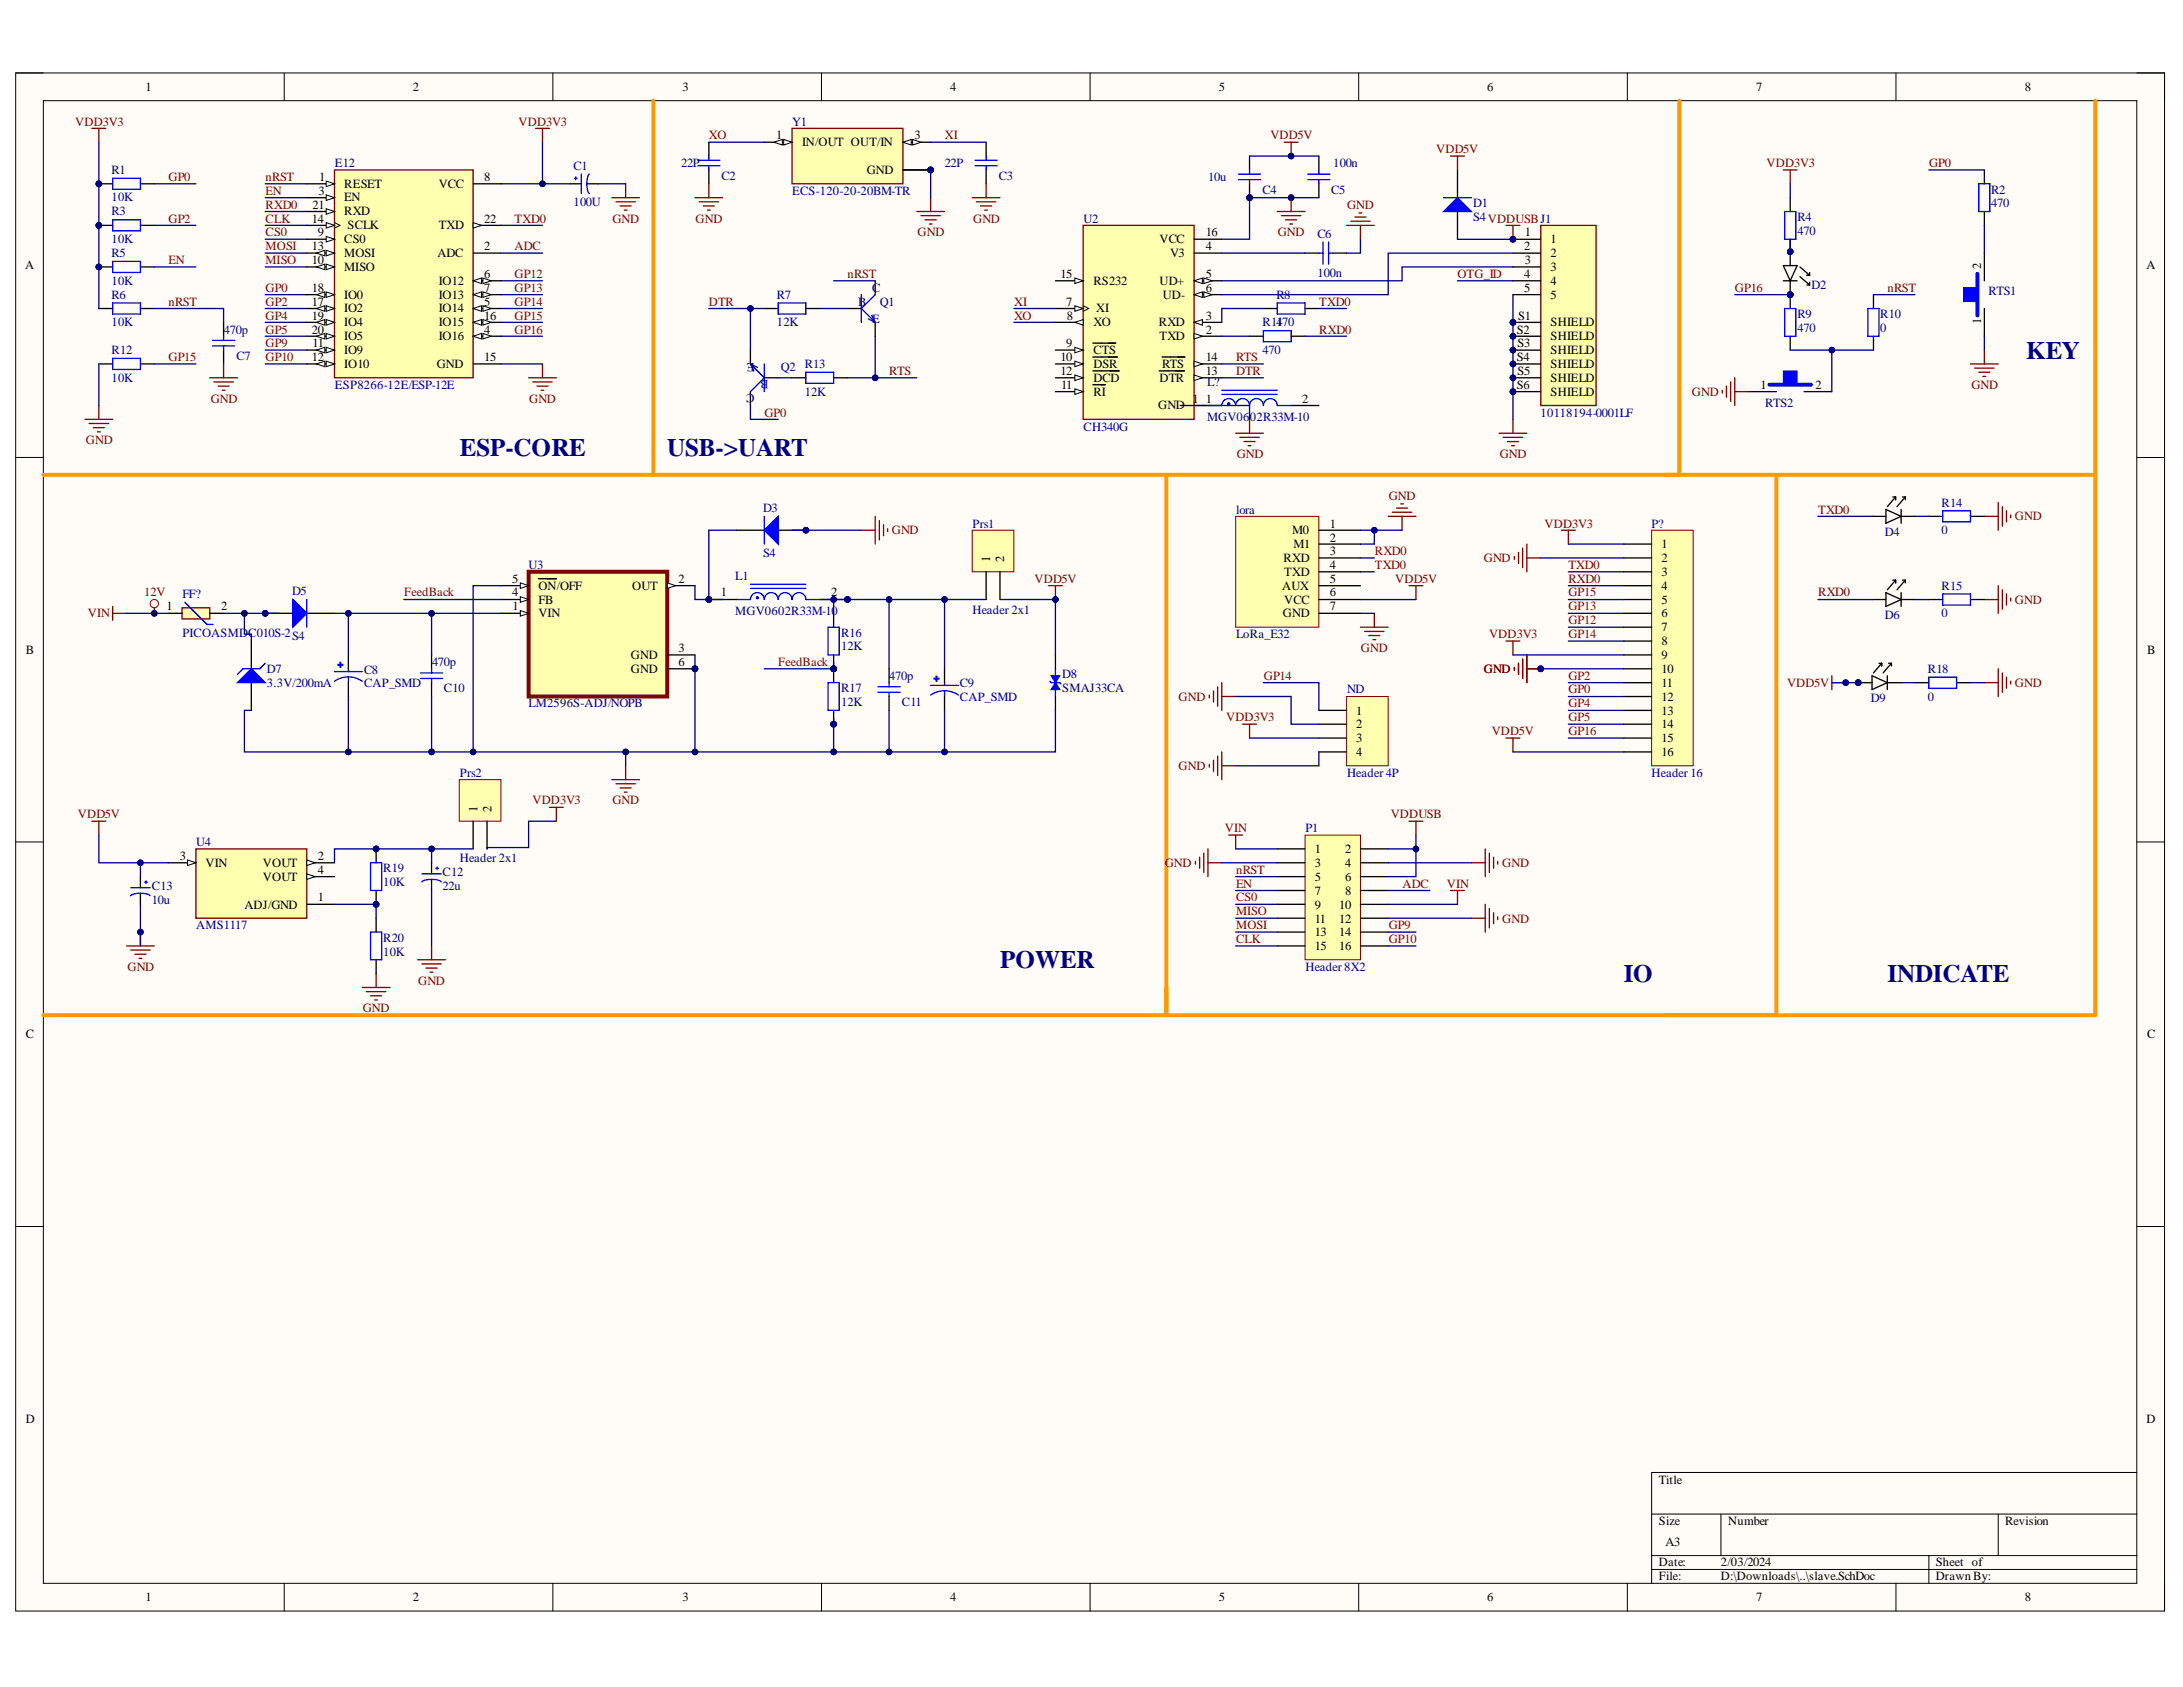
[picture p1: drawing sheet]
<svg xmlns="http://www.w3.org/2000/svg" width="279mm" height="216mm" viewBox="0 0 279 216" stroke-linecap="round" stroke-linejoin="round" font-family="sans-serif">
<defs><g id="words">
<g font-size="3.2" fill="#000080">
<text x="259.3" y="45.9">KEY</text>
<text x="58.9" y="58.3">ESP-CORE</text>
<text x="85.4" y="58.3">USB-&gt;UART</text>
<text x="128" y="123.9">POWER</text>
<text x="207.8" y="125.7">IO</text>
<text x="241.6" y="125.7">INDICATE</text>
</g>
<g font-size="1.6">
<text x="18.6" y="11.7">1</text>
<text x="52.8" y="11.7">2</text>
<text x="87.3" y="11.7">3</text>
<text x="121.6" y="11.7">4</text>
<text x="156" y="11.7">5</text>
<text x="190.3" y="11.7">6</text>
<text x="224.8" y="11.7">7</text>
<text x="259.2" y="11.7">8</text>
<text x="99.4" y="17.8">1</text>
<text x="117" y="17.8">3</text>
<text x="40.8" y="23.2">1</text>
<text x="62" y="23.2">8</text>
<text x="102.7" y="18.7">IN/OUT OUT/IN</text>
<text x="110.9" y="22.2">GND</text>
<text x="39.9" y="28.5">14</text>
<text x="40" y="26.7">21</text>
<text x="40.8" y="24.9">3</text>
<text x="44.1" y="24">RESET</text>
<text x="44.1" y="25.8">EN</text>
<text x="44.1" y="27.6">RXD</text>
<text x="44.5" y="29.3">SCLK</text>
<text x="56.1" y="24">VCC</text>
<text x="56.1" y="29.3">TXD</text>
<text x="62" y="28.5">22</text>
<text x="3.2" y="34.5">A</text>
<text x="39.9" y="32">13</text>
<text x="39.9" y="33.8">10</text>
<text x="40.7" y="30.3">9</text>
<text x="44.1" y="31.1">CS0</text>
<text x="44.1" y="32.9">MOSI</text>
<text x="44.1" y="34.7">MISO</text>
<text x="56" y="32.9">ADC</text>
<text x="62" y="32">2</text>
<text x="62" y="35.6">6</text>
<text x="135.7" y="35.6">15</text>
<text x="148.4" y="31.1">VCC</text>
<text x="149.7" y="32.9">V3</text>
<text x="154.3" y="30.3">16</text>
<text x="154.3" y="32">4</text>
<text x="154.3" y="35.6">5</text>
<text x="195.1" y="32">2</text>
<text x="195.1" y="35.6">4</text>
<text x="195.2" y="30.3">1</text>
<text x="195.2" y="33.8">3</text>
<text x="198.5" y="31.1">1</text>
<text x="198.5" y="32.9">2</text>
<text x="198.5" y="34.7">3</text>
<text x="253.6" y="34.5" transform="rotate(-90 253.6 34.5)">2</text>
<text x="274.7" y="34.5">A</text>
<text x="39.9" y="37.4">18</text>
<text x="39.9" y="39.1">17</text>
<text x="39.9" y="40.9">19</text>
<text x="44.1" y="38.2">IO0</text>
<text x="44.1" y="40">IO2</text>
<text x="44.1" y="41.8">IO4</text>
<text x="56.1" y="36.4">IO12</text>
<text x="56.1" y="38.2">IO13</text>
<text x="56.1" y="40">IO14</text>
<text x="56.1" y="41.8">IO15</text>
<text x="62" y="37.4">7</text>
<text x="62" y="39.1">5</text>
<text x="62" y="40.9">16</text>
<text x="136.5" y="39.1">7</text>
<text x="136.6" y="40.9">8</text>
<text x="139.9" y="36.4">RS232</text>
<text x="139.9" y="41.8">XO</text>
<text x="140.3" y="40">XI</text>
<text x="148.3" y="41.8">RXD</text>
<text x="148.4" y="36.4">UD+</text>
<text x="148.8" y="38.2">UD-</text>
<text x="154.3" y="37.4">6</text>
<text x="154.3" y="40.9">3</text>
<text x="194.3" y="40.9">S1</text>
<text x="195.1" y="37.4">5</text>
<text x="198.5" y="36.4">4</text>
<text x="198.5" y="38.2">5</text>
<text x="198.5" y="41.8">SHIELD</text>
<text x="253.6" y="41.5" transform="rotate(-90 253.6 41.5)">1</text>
<text x="39.9" y="42.7">20</text>
<text x="39.9" y="46.2">12</text>
<text x="40" y="44.5">11</text>
<text x="44.1" y="43.5">IO5</text>
<text x="44.1" y="45.3">IO9</text>
<text x="44.1" y="47.1">IO10</text>
<text x="55.9" y="47.1">GND</text>
<text x="56.1" y="43.5">IO16</text>
<text x="62" y="42.7">4</text>
<text x="62" y="46.2">15</text>
<text x="135.7" y="46.2">10</text>
<text x="136.5" y="44.5">9</text>
<text x="139.9" y="45.3">CTS</text>
<text x="139.9" y="47.1">DSR</text>
<text x="148.4" y="43.5">TXD</text>
<text x="148.7" y="47.1">RTS</text>
<text x="154.3" y="42.7">2</text>
<text x="154.3" y="46.2">14</text>
<text x="194.1" y="42.7">S2</text>
<text x="194.1" y="46.2">S4</text>
<text x="194.2" y="44.5">S3</text>
<text x="198.5" y="43.5">SHIELD</text>
<text x="198.5" y="45.3">SHIELD</text>
<text x="198.5" y="47.1">SHIELD</text>
<text x="135.7" y="48">12</text>
<text x="135.8" y="49.8">11</text>
<text x="139.9" y="48.9">DCD</text>
<text x="139.9" y="50.6">RI</text>
<text x="148.2" y="52.4">GND</text>
<text x="148.4" y="48.9">DTR</text>
<text x="152.6" y="51.6">1</text>
<text x="154.3" y="48">13</text>
<text x="154.3" y="51.6">1</text>
<text x="166.7" y="51.6">2</text>
<text x="194.1" y="49.8">S6</text>
<text x="194.2" y="48">S5</text>
<text x="198.5" y="48.9">SHIELD</text>
<text x="198.5" y="50.6">SHIELD</text>
<text x="225.3" y="49.8">1</text>
<text x="232.4" y="49.8">2</text>
<text x="126.7" y="71.9" transform="rotate(-90 126.7 71.9)">1</text>
<text x="128.5" y="71.9" transform="rotate(-90 128.5 71.9)">2</text>
<text x="164.3" y="71.9">RXD</text>
<text x="165.4" y="68.4">M0</text>
<text x="165.6" y="70.1">M1</text>
<text x="170.2" y="71.1">3</text>
<text x="170.2" y="69.3">2</text>
<text x="170.2" y="67.5">1</text>
<text x="212.7" y="70.1">1</text>
<text x="212.7" y="71.9">2</text>
<text x="65.5" y="74.6">5</text>
<text x="65.5" y="76.3">4</text>
<text x="68.9" y="75.5">ON/OFF</text>
<text x="68.9" y="77.2">FB</text>
<text x="80.9" y="75.5">OUT</text>
<text x="86.8" y="74.6">2</text>
<text x="92.3" y="76.3">1</text>
<text x="106.4" y="76.3">2</text>
<text x="164.1" y="75.5">AUX</text>
<text x="164.4" y="77.2">VCC</text>
<text x="164.4" y="73.7">TXD</text>
<text x="170.2" y="76.3">6</text>
<text x="170.2" y="74.6">5</text>
<text x="170.2" y="72.9">4</text>
<text x="212.7" y="73.7">3</text>
<text x="212.7" y="75.5">4</text>
<text x="212.7" y="77.2">5</text>
<text x="3.3" y="83.7">B</text>
<text x="21.3" y="78.1">1</text>
<text x="28.3" y="78.1">2</text>
<text x="65.6" y="78.1">1</text>
<text x="68.9" y="79">VIN</text>
<text x="86.8" y="83.4">3</text>
<text x="164.2" y="79">GND</text>
<text x="170.2" y="78.1">7</text>
<text x="212.7" y="79">6</text>
<text x="212.7" y="80.8">7</text>
<text x="212.7" y="82.6">8</text>
<text x="274.8" y="83.7">B</text>
<text x="80.8" y="84.3">GND</text>
<text x="80.8" y="86.1">GND</text>
<text x="86.8" y="85.2">6</text>
<text x="212.7" y="84.3">9</text>
<text x="212.7" y="86.1">10</text>
<text x="212.7" y="87.9">11</text>
<text x="212.7" y="89.7">12</text>
<text x="173.6" y="91.4">1</text>
<text x="173.6" y="93.2">2</text>
<text x="173.6" y="95">3</text>
<text x="212.7" y="91.4">13</text>
<text x="212.7" y="93.2">14</text>
<text x="212.7" y="95">15</text>
<text x="173.6" y="96.8">4</text>
<text x="212.7" y="96.8">16</text>
<text x="61.1" y="103.9" transform="rotate(-90 61.1 103.9)">1</text>
<text x="62.9" y="103.9" transform="rotate(-90 62.9 103.9)">2</text>
<text x="23" y="110">3</text>
<text x="26.3" y="111">VIN</text>
<text x="33.7" y="111">VOUT</text>
<text x="33.7" y="112.7">VOUT</text>
<text x="40.7" y="110">2</text>
<text x="40.7" y="111.8">4</text>
<text x="168.3" y="109.2">1</text>
<text x="168.3" y="111">3</text>
<text x="168.3" y="112.7">5</text>
<text x="172.2" y="109.2">2</text>
<text x="172.2" y="111">4</text>
<text x="172.2" y="112.7">6</text>
<text x="31.3" y="116.3">ADJ/GND</text>
<text x="40.7" y="115.4">1</text>
<text x="168.3" y="114.5">7</text>
<text x="168.3" y="116.3">9</text>
<text x="168.3" y="118.1">11</text>
<text x="168.3" y="119.8">13</text>
<text x="171.4" y="116.3">10</text>
<text x="171.4" y="118.1">12</text>
<text x="171.4" y="119.8">14</text>
<text x="172.2" y="114.5">8</text>
<text x="168.3" y="121.6">15</text>
<text x="171.4" y="121.6">16</text>
<text x="3.3" y="132.9">C</text>
<text x="274.8" y="132.9">C</text>
<text x="3.3" y="182.1">D</text>
<text x="274.7" y="182.1">D</text>
<text x="212.3" y="189.9">Title</text>
<text x="212.3" y="195.1">Size</text>
<text x="213.2" y="197.8">A3</text>
<text x="221.2" y="195.1">Number</text>
<text x="256.6" y="195.1">Revision</text>
<text x="212.3" y="200.5">Date:</text>
<text x="212.3" y="202.2">File:</text>
<text x="220.3" y="200.5">2/03/2024</text>
<text x="220.3" y="202.2">D:\Downloads\..\slave.SchDoc</text>
<text x="247.7" y="200.5">Sheet of</text>
<text x="247.7" y="202.2">Drawn By:</text>
<text x="18.6" y="204.9">1</text>
<text x="52.8" y="204.9">2</text>
<text x="87.3" y="204.9">3</text>
<text x="121.6" y="204.9">4</text>
<text x="156" y="204.9">5</text>
<text x="190.3" y="204.9">6</text>
<text x="224.8" y="204.9">7</text>
<text x="259.2" y="204.9">8</text>
</g>
<g font-size="1.6" fill="#800000">
<text x="9.6" y="16.1">VDD3V3</text>
<text x="66.4" y="16.1">VDD3V3</text>
<text x="90.7" y="17.8">XO</text>
<text x="120.9" y="17.8">XI</text>
<text x="162.6" y="17.8">VDD5V</text>
<text x="21.6" y="23.2">GP0</text>
<text x="34" y="23.2">nRST</text>
<text x="183.8" y="19.6">VDD5V</text>
<text x="226.1" y="21.4">VDD3V3</text>
<text x="246.9" y="21.4">GP0</text>
<text x="21.6" y="28.5">GP2</text>
<text x="34" y="24.9">EN</text>
<text x="34" y="26.7">RXD0</text>
<text x="34" y="28.5">CLK</text>
<text x="65.9" y="28.5">TXD0</text>
<text x="78.4" y="28.5">GND</text>
<text x="89" y="28.5">GND</text>
<text x="124.6" y="28.5">GND</text>
<text x="172.4" y="26.7">GND</text>
<text x="21.6" y="33.8">EN</text>
<text x="34" y="30.3">CS0</text>
<text x="34" y="32">MOSI</text>
<text x="34" y="33.8">MISO</text>
<text x="65.9" y="35.6">GP12</text>
<text x="65.9" y="32">ADC</text>
<text x="108.5" y="35.6">nRST</text>
<text x="117.4" y="30.3">GND</text>
<text x="163.5" y="30.3">GND</text>
<text x="186.5" y="35.6">OTG_ID</text>
<text x="21.6" y="39.1">nRST</text>
<text x="34" y="37.4">GP0</text>
<text x="34" y="39.1">GP2</text>
<text x="34" y="40.9">GP4</text>
<text x="65.9" y="39.1">GP14</text>
<text x="65.9" y="37.4">GP13</text>
<text x="65.9" y="40.9">GP15</text>
<text x="90.7" y="39.1">DTR</text>
<text x="129.8" y="39.1">XI</text>
<text x="129.8" y="40.9">XO</text>
<text x="168.9" y="39.1">TXD0</text>
<text x="222" y="37.4">GP16</text>
<text x="241.6" y="37.4">nRST</text>
<text x="21.6" y="46.2">GP15</text>
<text x="34" y="42.7">GP5</text>
<text x="34" y="44.5">GP9</text>
<text x="34" y="46.2">GP10</text>
<text x="65.9" y="42.7">GP16</text>
<text x="158.2" y="46.2">RTS</text>
<text x="168.9" y="42.7">RXD0</text>
<text x="27" y="51.6">GND</text>
<text x="67.7" y="51.6">GND</text>
<text x="97.8" y="53.3">GP0</text>
<text x="113.8" y="48">RTS</text>
<text x="158.2" y="48">DTR</text>
<text x="216.5" y="50.6">GND</text>
<text x="252.3" y="49.8">GND</text>
<text x="11" y="56.9">GND</text>
<text x="158.3" y="58.7">GND</text>
<text x="191.9" y="58.7">GND</text>
<text x="177.7" y="64">GND</text>
<text x="232.7" y="65.8">TXD0</text>
<text x="114.2" y="68.4">GND</text>
<text x="176" y="71.1">RXD0</text>
<text x="189.9" y="71.9">GND</text>
<text x="197.7" y="67.5">VDD3V3</text>
<text x="257.9" y="66.6">GND</text>
<text x="18.4" y="76.3">12V</text>
<text x="51.7" y="76.3">FeedBack</text>
<text x="132.4" y="74.6">VDD5V</text>
<text x="176" y="72.9">TXD0</text>
<text x="178.6" y="74.6">VDD5V</text>
<text x="200.7" y="72.9">TXD0</text>
<text x="200.7" y="74.6">RXD0</text>
<text x="200.7" y="76.3">GP15</text>
<text x="232.7" y="76.3">RXD0</text>
<text x="257.9" y="77.2">GND</text>
<text x="11.2" y="79">VIN</text>
<text x="174.2" y="83.4">GND</text>
<text x="190.6" y="81.6">VDD3V3</text>
<text x="200.7" y="78.1">GP13</text>
<text x="200.7" y="79.9">GP12</text>
<text x="200.7" y="81.6">GP14</text>
<text x="99.6" y="85.2">FeedBack</text>
<text x="150.8" y="89.7">GND</text>
<text x="161.8" y="87">GP14</text>
<text x="189.9" y="86.1">GND</text>
<text x="200.7" y="87">GP2</text>
<text x="200.7" y="88.7">GP0</text>
<text x="228.7" y="87.9">VDD5V</text>
<text x="257.9" y="87.9">GND</text>
<text x="156.9" y="92.3">VDD3V3</text>
<text x="190.9" y="94.1">VDD5V</text>
<text x="200.7" y="90.5">GP4</text>
<text x="200.7" y="92.3">GP5</text>
<text x="200.7" y="94.1">GP16</text>
<text x="150.8" y="98.5">GND</text>
<text x="10" y="104.7">VDD5V</text>
<text x="68.2" y="102.9">VDD3V3</text>
<text x="78.4" y="102.9">GND</text>
<text x="156.8" y="106.5">VIN</text>
<text x="178" y="104.7">VDDUSB</text>
<text x="149.1" y="111">GND</text>
<text x="158.2" y="111.8">nRST</text>
<text x="158.2" y="113.6">EN</text>
<text x="179.5" y="113.6">ADC</text>
<text x="185.2" y="113.6">VIN</text>
<text x="192.3" y="111">GND</text>
<text x="158.2" y="118.9">MOSI</text>
<text x="158.2" y="115.4">CS0</text>
<text x="158.2" y="117.1">MISO</text>
<text x="177.7" y="118.9">GP9</text>
<text x="192.3" y="118.1">GND</text>
<text x="16.3" y="124.2">GND</text>
<text x="158.2" y="120.7">CLK</text>
<text x="177.7" y="120.7">GP10</text>
<text x="46.4" y="129.6">GND</text>
<text x="53.5" y="126">GND</text>
</g>
<g font-size="1.6" fill="#000080">
<text x="101.4" y="16.1">Y1</text>
<text x="14.3" y="22.2">R1</text>
<text x="42.9" y="21.4">E12</text>
<text x="73.4" y="21.7">C1</text>
<text x="87.2" y="21.4">22P</text>
<text x="92.3" y="23">C2</text>
<text x="120.9" y="21.4">22P</text>
<text x="127.8" y="23">C3</text>
<text x="154.7" y="23.2">10u</text>
<text x="170.6" y="21.4">100n</text>
<text x="14.3" y="25.8">10K</text>
<text x="14.3" y="27.6">R3</text>
<text x="73.4" y="26.4">100U</text>
<text x="101.4" y="24.9">ECS-120-20-20BM-TR</text>
<text x="138.7" y="28.5">U2</text>
<text x="161.6" y="24.8">C4</text>
<text x="170.4" y="24.8">C5</text>
<text x="188.6" y="26.5">D1</text>
<text x="188.6" y="28.3">S4VDDUSBJ1</text>
<text x="230.1" y="28.3">R4</text>
<text x="254.9" y="24.8">R2</text>
<text x="254.9" y="26.5">470</text>
<text x="14.3" y="31.1">10K</text>
<text x="14.3" y="32.9">R5</text>
<text x="168.6" y="30.4">C6</text>
<text x="168.6" y="35.4">100n</text>
<text x="230.1" y="30.1">470</text>
<text x="14.3" y="38.2">R6</text>
<text x="14.3" y="41.8">10K</text>
<text x="14.3" y="36.4">10K</text>
<text x="99.4" y="38.2">R7</text>
<text x="99.4" y="41.8">12K</text>
<text x="109.8" y="39.1">B</text>
<text x="111.6" y="37.4">C</text>
<text x="111.6" y="41.3">E</text>
<text x="112.6" y="39.1">Q1</text>
<text x="161.6" y="41.8">R1170</text>
<text x="163.4" y="38.2">R8</text>
<text x="163.4" y="41.8">4</text>
<text x="230.1" y="40.7">R9</text>
<text x="231.9" y="37">D2</text>
<text x="240.6" y="40.7">R10</text>
<text x="254.5" y="37.7">RTS1</text>
<text x="14.3" y="45.3">R12</text>
<text x="28.7" y="42.7">470p</text>
<text x="30.3" y="46.1">C7</text>
<text x="96.6" y="46.5" transform="rotate(-180 96.6 46.5)">E</text>
<text x="99.9" y="47.5">Q2</text>
<text x="103" y="47.1">R13</text>
<text x="161.6" y="45.3">470</text>
<text x="230.1" y="42.5">470</text>
<text x="240.6" y="42.5">0</text>
<text x="14.3" y="48.9">10K</text>
<text x="42.9" y="49.8">ESP8266-12E/ESP-12E</text>
<text x="96.6" y="50.5" transform="rotate(-180 96.6 50.5)">C</text>
<text x="98.3" y="48.7" transform="rotate(-180 98.3 48.7)">B</text>
<text x="103" y="50.6">12K</text>
<text x="154.5" y="49.4">L?</text>
<text x="154.5" y="53.8">MGV0602R33M-10</text>
<text x="197.2" y="53.3">10118194-0001LF</text>
<text x="225.9" y="52.1">RTS2</text>
<text x="138.7" y="55.1">CH340G</text>
<text x="97.7" y="65.5">D3</text>
<text x="158.2" y="65.8">lora</text>
<text x="248.5" y="64.8">R14</text>
<text x="97.7" y="71.2">S4</text>
<text x="124.5" y="67.5">Prs1</text>
<text x="211.4" y="67.5">P?</text>
<text x="241.2" y="68.5">D4</text>
<text x="248.5" y="68.4">0</text>
<text x="23.3" y="76.6">FF?</text>
<text x="37.4" y="76.1">D5</text>
<text x="67.6" y="72.9">U3</text>
<text x="94.1" y="74.2">L1</text>
<text x="248.5" y="75.5">R15</text>
<text x="23.3" y="81.5">PICOASMDC010S-2</text>
<text x="37.4" y="81.9">S4</text>
<text x="94.1" y="78.7">MGV0602R33M-10</text>
<text x="107.6" y="81.5">R16</text>
<text x="107.6" y="83.2">12K</text>
<text x="124.5" y="78.5">Header 2x1</text>
<text x="158.2" y="81.6">LoRa_E32</text>
<text x="241.2" y="79.2">D6</text>
<text x="248.5" y="79">0</text>
<text x="34.2" y="86.1">D7</text>
<text x="34.2" y="87.9">3.3V/200mA</text>
<text x="46.6" y="86.2">C8</text>
<text x="46.6" y="88">CAP_SMD</text>
<text x="55.3" y="85.2">470p</text>
<text x="56.8" y="88.6">C10</text>
<text x="107.6" y="88.6">R17</text>
<text x="113.8" y="87">470p</text>
<text x="122.9" y="88">C9</text>
<text x="122.9" y="89.8">CAP_SMD</text>
<text x="136" y="86.8">D8</text>
<text x="136" y="88.6">SMAJ33CA</text>
<text x="172.4" y="88.7">ND</text>
<text x="239.5" y="89.8">D9</text>
<text x="246.7" y="86.1">R18</text>
<text x="246.7" y="89.7">0</text>
<text x="67.6" y="90.5">LM2596S-ADJ/NOPB</text>
<text x="107.6" y="90.3">12K</text>
<text x="115.4" y="90.3">C11</text>
<text x="58.9" y="99.4">Prs2</text>
<text x="172.4" y="99.4">Header 4P</text>
<text x="211.4" y="99.4">Header 16</text>
<text x="167.1" y="106.5">P1</text>
<text x="19.4" y="113.9">C13</text>
<text x="25.1" y="108.3">U4</text>
<text x="49" y="111.6">R19</text>
<text x="49" y="113.4">10K</text>
<text x="56.7" y="112.1">C12</text>
<text x="56.7" y="113.9">22u</text>
<text x="58.9" y="110.4">Header 2x1</text>
<text x="19.4" y="115.7">10u</text>
<text x="25.1" y="118.9">AMS1117</text>
<text x="49" y="120.5">R20</text>
<text x="49" y="122.3">10K</text>
<text x="167.1" y="124.2">Header 8X2</text>
</g>
</g></defs>
<path d="M2 9.3h275v196.9h-275z" fill-rule="evenodd" fill="#fffcf8"/>
<path d="M2 9.3h275v196.9h-275z" fill="none" stroke="#000" stroke-width=".13"/>
<path d="M5.5 12.9h268v189.7h-268z" fill-rule="evenodd" fill="#fffcf8"/>
<g fill="none" stroke="#000" stroke-width=".13">
<path d="M2 9.3h3.5M5.5 12.9h268v189.7h-268zM36.4 9.3v3.6M70.8 9.3v3.6M105.1 9.3v3.6M139.5 9.3v3.6M173.9 9.3v3.6M208.3 9.3v3.6M242.7 9.3v3.6M273.5 9.3h3.5v3.6M2 58.5h3.5M273.5 58.6h3.5"/>
<path d="M2 107.8h3.5M273.5 107.8h3.5M2 157h3.5M273.5 157h3.5M211.4 193.8h62.1M211.4 199.1h62.1M220.3 193.8v5.3M246.9 199.1v3.5M255.8 193.8v5.3M273.5 188.4h-62.1v14.2M36.4 202.6v3.6M70.8 202.6v3.6"/>
<path d="M105.1 202.6v3.6M139.5 202.6v3.6M173.9 202.6v3.6M208.3 202.6v3.6M211.4 200.9h62.1M242.7 202.6v3.6M277 202.6v3.6"/>
</g>
<circle cx="12.6" cy="23.5" r=".36" fill="#000080"/>
<circle cx="12.6" cy="23.5" r=".36" fill="none" stroke="#000080" stroke-width=".13"/>
<path d="M12.7 23.5h1.7M18 23.5h1.7" fill="none" stroke="#000" stroke-width=".17"/>
<circle cx="12.6" cy="23.5" r=".36" fill="#000080"/>
<circle cx="12.6" cy="23.5" r=".36" fill="none" stroke="#000080" stroke-width=".13"/>
<path d="M14.4 22.8h3.6v1.4h-3.6z" fill="none" stroke="#00f" stroke-width=".17"/>
<circle cx="12.6" cy="28.8" r=".36" fill="#000080"/>
<circle cx="12.6" cy="28.8" r=".36" fill="none" stroke="#000080" stroke-width=".13"/>
<path d="M12.7 28.8h1.7M18 28.8h1.7" fill="none" stroke="#000" stroke-width=".17"/>
<circle cx="12.6" cy="28.8" r=".36" fill="#000080"/>
<circle cx="12.6" cy="28.8" r=".36" fill="none" stroke="#000080" stroke-width=".13"/>
<path d="M14.4 28.1h3.6v1.4h-3.6zM14.4 38.8h3.6v1.4h-3.6zM73.5 22.8h.4M73.7 22.6v.4M74.4 22.3v2.5M75.4 22.3a2.51 2.51 0 0 0 0 2.5M14.4 45.9h3.6v1.4h-3.6z" fill="none" stroke="#00f" stroke-width=".17"/>
<path d="M12.7 39.5h1.7M18 39.5h1.7M73 23.5h1.4M75.1 23.5h1.4M12.7 46.6h1.7M18 46.6h1.7" fill="none" stroke="#000" stroke-width=".17"/>
<g fill="none" stroke="#800000" stroke-width=".17">
<path d="M11.8 16.4h1.7M12.7 16.4v1.8M68.5 16.4h1.8M69.4 16.4v1.8M78.3 25.3h3.6M78.8 25.8h2.5M79.4 26.4h1.4M79.9 26.9h.4M80.1 23.5v1.8M67.7 48.3h3.5M68.2 48.9h2.5M68.7 49.4h1.4"/>
<path d="M69.3 49.9h.3M69.4 46.6v1.7"/>
</g>
<circle cx="12.6" cy="34.2" r=".36" fill="#000080"/>
<circle cx="12.6" cy="34.2" r=".36" fill="none" stroke="#000080" stroke-width=".13"/>
<path d="M12.7 34.2h1.7M18 34.2h1.7" fill="none" stroke="#000" stroke-width=".17"/>
<circle cx="12.6" cy="34.2" r=".36" fill="#000080"/>
<circle cx="12.6" cy="34.2" r=".36" fill="none" stroke="#000080" stroke-width=".13"/>
<path d="M14.4 33.5h3.6v1.4h-3.6zM27.2 44.3h2.8M27.2 43.6h2.8M28.6 43v.6M28.6 44.3v.5" fill="none" stroke="#00f" stroke-width=".17"/>
<path d="M28.6 41.3v1.7M28.6 44.8v1.8" fill="none" stroke="#000" stroke-width=".17"/>
<path d="M10.9 53.7h3.5M11.4 54.2h2.5M11.9 54.7h1.5M12.5 55.3h.3M12.7 51.9v1.8M26.8 48.3h3.6M27.4 48.9h2.5M27.9 49.4h1.4M28.4 49.9h.4M28.6 46.6v1.7" fill="none" stroke="#800000" stroke-width=".17"/>
<path d="M83.6 12.9v47.9h-78.1" fill="none" stroke="#f90" stroke-width=".51"/>
<path d="M25.1 108.6h14.2v8.9h-14.2z" fill-rule="evenodd" fill="#ffffb0"/>
<path d="M25.1 108.6h14.2v8.9h-14.2z" fill="none" stroke="#800000" stroke-width=".17"/>
<path d="M21.5 110.4h3.6" fill="none" stroke="#000" stroke-width=".17"/>
<path d="M24 110.1l1.1 .3-1.1 .4z" fill="#f8fcff"/>
<path d="M24 110.1l1.1 .3-1.1 .4z" fill="none" stroke="#000" stroke-width=".13"/>
<path d="M39.3 110.4h3.5" fill="none" stroke="#000" stroke-width=".17"/>
<path d="M39.3 110.1l1 .3-1 .4z" fill="#f8fcff"/>
<path d="M39.3 110.1l1 .3-1 .4z" fill="none" stroke="#000" stroke-width=".13"/>
<path d="M39.3 112.2h3.5" fill="none" stroke="#000" stroke-width=".17"/>
<path d="M39.3 111.8l1 .4-1 .3z" fill="#f8fcff"/>
<path d="M39.3 111.8l1 .4-1 .3z" fill="none" stroke="#000" stroke-width=".13"/>
<path d="M18 112.2v1.4M18 114.3v1.4M39.3 115.7h3.5" fill="none" stroke="#000" stroke-width=".17"/>
<path d="M11.8 105.1h1.7M12.7 105.1v1.8M18 119.3v1.8M70.3 103.3h1.8M71.2 103.3v1.8M16.2 121.1h3.5M16.7 121.6h2.5M17.3 122.1h1.4M17.8 122.7h.3" fill="none" stroke="#800000" stroke-width=".17"/>
<path d="M16.7 113.6h2.5M18.5 112.9h.4M18.7 112.7v.4M19.2 114.6a2.5 2.5 0 0 0-2.5 .1" fill="none" stroke="#00f" stroke-width=".17"/>
<circle cx="18" cy="119.3" r=".35" fill="#000080"/>
<circle cx="18" cy="119.3" r=".35" fill="none" stroke="#000080" stroke-width=".13"/>
<path d="M46.4 126.4h3.5M46.9 126.9h2.5M47.4 127.4h1.4M48 128h.3M48.1 124.6v1.8M53.5 122.8h3.5M54 123.4h2.5M54.5 123.9h1.4M55.1 124.4h.3M55.2 121.1v1.7" fill="none" stroke="#800000" stroke-width=".17"/>
<path d="M55.2 110.4v1.4M55.2 112.5v1.5" fill="none" stroke="#000" stroke-width=".17"/>
<path d="M54 111.8h2.5M55.8 111.1h.3M55.9 110.9v.4M56.5 112.9a2.47 2.47 0 0 0-2.5 0" fill="none" stroke="#00f" stroke-width=".17"/>
<circle cx="48.1" cy="108.6" r=".36" fill="#000080"/>
<circle cx="48.1" cy="108.6" r=".36" fill="none" stroke="#000080" stroke-width=".13"/>
<circle cx="48.1" cy="115.7" r=".36" fill="#000080"/>
<circle cx="48.1" cy="115.7" r=".36" fill="none" stroke="#000080" stroke-width=".13"/>
<path d="M48.1 108.6v1.8" fill="none" stroke="#000" stroke-width=".17"/>
<circle cx="48.1" cy="108.6" r=".36" fill="#000080"/>
<circle cx="48.1" cy="108.6" r=".36" fill="none" stroke="#000080" stroke-width=".13"/>
<path d="M48.1 114v1.7" fill="none" stroke="#000" stroke-width=".17"/>
<circle cx="48.1" cy="115.7" r=".36" fill="#000080"/>
<circle cx="48.1" cy="115.7" r=".36" fill="none" stroke="#000080" stroke-width=".13"/>
<path d="M47.4 110.4h1.4v3.6h-1.4zM47.4 119.3h1.4v3.5h-1.4z" fill="none" stroke="#00f" stroke-width=".17"/>
<path d="M48.1 117.5v1.8M48.1 122.8v1.8" fill="none" stroke="#000" stroke-width=".17"/>
<circle cx="119.1" cy="21.7" r=".35" fill="#000080"/>
<circle cx="119.1" cy="21.7" r=".35" fill="none" stroke="#000080" stroke-width=".13"/>
<circle cx="119.1" cy="21.7" r=".35" fill="#000080"/>
<circle cx="119.1" cy="21.7" r=".35" fill="none" stroke="#000080" stroke-width=".13"/>
<path d="M101.4 16.4h14.2v7.1h-14.2z" fill-rule="evenodd" fill="#ffffb0"/>
<path d="M101.4 16.4h14.2v7.1h-14.2z" fill="none" stroke="#800000" stroke-width=".17"/>
<path d="M97.8 18.2h3.6" fill="none" stroke="#000" stroke-width=".17"/>
<path d="M100.3 17.8l1.1 .4-1.1 .4z" fill="#f8fcff"/>
<path d="M100.3 17.8l1.1 .4-1.1 .4z" fill="none" stroke="#000" stroke-width=".13"/>
<path d="M99.1 18.2l1-.4v.8z" fill="#f8fcff"/>
<path d="M99.1 18.2l1-.4v.8z" fill="none" stroke="#000" stroke-width=".13"/>
<path d="M115.6 18.2h3.5" fill="none" stroke="#000" stroke-width=".17"/>
<path d="M115.6 18.2l1-.4v.8z" fill="#f8fcff"/>
<path d="M115.6 18.2l1-.4v.8z" fill="none" stroke="#000" stroke-width=".13"/>
<path d="M116.8 17.8l1.1 .4-1.1 .4z" fill="#f8fcff"/>
<path d="M116.8 17.8l1.1 .4-1.1 .4z" fill="none" stroke="#000" stroke-width=".13"/>
<path d="M115.6 21.7h3.5" fill="none" stroke="#000" stroke-width=".17"/>
<circle cx="119.1" cy="21.7" r=".35" fill="#000080"/>
<circle cx="119.1" cy="21.7" r=".35" fill="none" stroke="#000080" stroke-width=".13"/>
<path d="M115.6 21.7h3.5" fill="none" stroke="#000" stroke-width=".17"/>
<circle cx="119.1" cy="21.7" r=".35" fill="#000080"/>
<circle cx="119.1" cy="21.7" r=".35" fill="none" stroke="#000080" stroke-width=".13"/>
<g fill="none" stroke="#000" stroke-width=".17">
<path d="M90.7 18.2v1.8M126.2 18.2v1.8M90.7 21.7v1.8M97.8 39.5h1.8M103.1 39.5h1.8M108.5 39.5h1.7M112 35.9v1.8M126.2 21.7v1.8M96 44.8v1.8M96 50.1v1.8M97.8 48.3h1.8M101.4 48.3h1.7"/>
<path d="M106.7 48.3h1.8M112 41.3v1.7"/>
</g>
<g fill="none" stroke="#00f" stroke-width=".17">
<path d="M90.7 20v.5M126.2 20v.5M89.3 21.2h2.8M89.3 20.5h2.8M90.7 21.2v.5M99.6 38.8h3.5v1.4h-3.5zM110.2 37.7v3.6M112 37.7l-1.8 1.8 1.8 1.8M124.8 21.2h2.8M124.8 20.5h2.8M126.2 21.2v.5M96 46.6l1.8 1.7-1.8 1.8"/>
<path d="M96 46.6l.5 .9M96 46.6l.9 .4M97.8 46.6v3.5M103.1 47.6h3.6v1.5h-3.6zM111.1 40.8l.9 .5M111.6 40.4l.4 .9"/>
</g>
<g fill="none" stroke="#800000" stroke-width=".17">
<path d="M88.9 25.3h3.6M89.5 25.8h2.5M90 26.4h1.4M90.5 26.9h.4M90.7 23.5v1.8M117.3 27.1h3.6M117.9 27.6h2.5M118.4 28.1h1.4M118.9 28.7h.4M119.1 25.3v1.8M124.4 25.3h3.6M125 25.8h2.5"/>
<path d="M125.5 26.4h1.4M126 26.9h.4M126.2 23.5v1.8"/>
</g>
<path d="M138.6 28.8h14.2v24.9h-14.2z" fill-rule="evenodd" fill="#ffffb0"/>
<path d="M138.6 28.8h14.2v24.9h-14.2z" fill="none" stroke="#800000" stroke-width=".17"/>
<path d="M135.1 35.9h3.5" fill="none" stroke="#000" stroke-width=".17"/>
<path d="M137.6 35.6l1 .3-1 .4z" fill="#f8fcff"/>
<path d="M137.6 35.6l1 .3-1 .4z" fill="none" stroke="#000" stroke-width=".13"/>
<path d="M135.1 39.5h3.5" fill="none" stroke="#000" stroke-width=".17"/>
<path d="M137.6 39.1l1 .4-1 .3z" fill="#f8fcff"/>
<path d="M137.6 39.1l1 .4-1 .3zM138.6 39.1l.7 .4-.7 .3" fill="none" stroke="#000" stroke-width=".13"/>
<path d="M135.1 41.3h3.5" fill="none" stroke="#000" stroke-width=".17"/>
<path d="M137.6 41.3l1-.4v.7z" fill="#f8fcff"/>
<path d="M137.6 41.3l1-.4v.7z" fill="none" stroke="#000" stroke-width=".13"/>
<path d="M135.1 44.8h3.5" fill="none" stroke="#000" stroke-width=".17"/>
<path d="M137.6 44.4l1 .4-1 .4z" fill="#f8fcff"/>
<path d="M137.6 44.4l1 .4-1 .4z" fill="none" stroke="#000" stroke-width=".13"/>
<path d="M135.1 46.6h3.5M139.9 43.9h2.9" fill="none" stroke="#000" stroke-width=".17"/>
<path d="M137.6 46.2l1 .4-1 .3z" fill="#f8fcff"/>
<path d="M137.6 46.2l1 .4-1 .3z" fill="none" stroke="#000" stroke-width=".13"/>
<path d="M135.1 48.3h3.5M139.9 45.7h3.1" fill="none" stroke="#000" stroke-width=".17"/>
<path d="M137.6 48l1 .3-1 .4z" fill="#f8fcff"/>
<path d="M137.6 48l1 .3-1 .4z" fill="none" stroke="#000" stroke-width=".13"/>
<path d="M135.1 50.1h3.5M139.9 47.5h3.4" fill="none" stroke="#000" stroke-width=".17"/>
<path d="M137.6 49.8l1 .3-1 .4z" fill="#f8fcff"/>
<path d="M137.6 49.8l1 .3-1 .4z" fill="none" stroke="#000" stroke-width=".13"/>
<path d="M152.8 30.6h3.6M152.8 32.4h3.6M152.8 35.9h3.6M139.9 49.2h1.6" fill="none" stroke="#000" stroke-width=".17"/>
<path d="M152.8 35.9l1.1-.3v.7z" fill="#f8fcff"/>
<path d="M152.8 35.9l1.1-.3v.7z" fill="none" stroke="#000" stroke-width=".13"/>
<path d="M154.1 35.6l1 .3-1 .4z" fill="#f8fcff"/>
<path d="M154.1 35.6l1 .3-1 .4z" fill="none" stroke="#000" stroke-width=".13"/>
<path d="M152.8 37.7h3.6" fill="none" stroke="#000" stroke-width=".17"/>
<path d="M152.8 37.7l1.1-.3v.7z" fill="#f8fcff"/>
<path d="M152.8 37.7l1.1-.3v.7z" fill="none" stroke="#000" stroke-width=".13"/>
<path d="M154.1 37.4l1 .3-1 .4z" fill="#f8fcff"/>
<path d="M154.1 37.4l1 .3-1 .4z" fill="none" stroke="#000" stroke-width=".13"/>
<path d="M152.8 41.3h3.6" fill="none" stroke="#000" stroke-width=".17"/>
<path d="M152.8 41.3l1.1-.4v.7z" fill="#f8fcff"/>
<path d="M152.8 41.3l1.1-.4v.7z" fill="none" stroke="#000" stroke-width=".13"/>
<path d="M152.8 43h3.6" fill="none" stroke="#000" stroke-width=".17"/>
<path d="M152.8 42.7l1.1 .3-1.1 .4z" fill="#f8fcff"/>
<path d="M152.8 42.7l1.1 .3-1.1 .4z" fill="none" stroke="#000" stroke-width=".13"/>
<path d="M152.8 46.6h3.6" fill="none" stroke="#000" stroke-width=".17"/>
<path d="M152.8 46.2l1.1 .4-1.1 .3z" fill="#f8fcff"/>
<path d="M152.8 46.2l1.1 .4-1.1 .3z" fill="none" stroke="#000" stroke-width=".13"/>
<path d="M148.7 45.7h3M152.8 48.3h3.6" fill="none" stroke="#000" stroke-width=".17"/>
<path d="M152.8 48l1.1 .3-1.1 .4z" fill="#f8fcff"/>
<path d="M152.8 48l1.1 .3-1.1 .4z" fill="none" stroke="#000" stroke-width=".13"/>
<path d="M161.7 39.5h1.8M167 39.5h1.8M148.4 47.5h3.2M152.8 51.9h3.6M159.9 43h1.8M165.2 43h1.8" fill="none" stroke="#000" stroke-width=".17"/>
<path d="M163.5 38.8h3.5v1.4h-3.5zM161.7 42.3h3.5v1.4h-3.5z" fill="none" stroke="#00f" stroke-width=".17"/>
<circle cx="159.9" cy="25.3" r=".36" fill="#000080"/>
<circle cx="159.9" cy="25.3" r=".36" fill="none" stroke="#000080" stroke-width=".13"/>
<path d="M159.9 20v1.7M159.9 23.5v1.8" fill="none" stroke="#000" stroke-width=".17"/>
<circle cx="159.9" cy="25.3" r=".36" fill="#000080"/>
<circle cx="159.9" cy="25.3" r=".36" fill="none" stroke="#000080" stroke-width=".13"/>
<path d="M158.5 23h2.8M158.5 22.3h2.8M159.9 21.7v.6M159.9 23v.5M167.4 23h2.8M167.4 22.3h2.8M168.8 21.7v.6M168.8 23v.5" fill="none" stroke="#00f" stroke-width=".17"/>
<path d="M168.8 20v1.7M168.8 23.5v1.8" fill="none" stroke="#000" stroke-width=".17"/>
<path d="M164.4 18.2h1.7M165.2 18.2v1.8" fill="none" stroke="#800000" stroke-width=".17"/>
<circle cx="165.2" cy="20" r=".35" fill="#000080"/>
<circle cx="165.2" cy="20" r=".35" fill="none" stroke="#000080" stroke-width=".13"/>
<path d="M163.5 27.1h3.5M164 27.6h2.5M164.5 28.1h1.5M165.1 28.7h.3M165.2 25.3v1.8" fill="none" stroke="#800000" stroke-width=".17"/>
<circle cx="165.3" cy="25.3" r=".36" fill="#000080"/>
<circle cx="165.3" cy="25.3" r=".36" fill="none" stroke="#000080" stroke-width=".13"/>
<path d="M172.3 28.8h3.6M172.9 28.3h2.5M173.4 27.8h1.4M173.9 27.3h.4M174.1 28.8v1.8M158.2 55.4h3.5M158.7 56h2.5M159.2 56.5h1.4M159.7 57h.4M159.9 53.7v1.7" fill="none" stroke="#800000" stroke-width=".17"/>
<path d="M167 32.4h1.8M170.6 32.4h1.7" fill="none" stroke="#000" stroke-width=".17"/>
<path d="M168.8 32.4h.5M169.3 31v2.8M170 31v2.8M170 32.4h.6" fill="none" stroke="#00f" stroke-width=".17"/>
<circle cx="193.6" cy="30.6" r=".35" fill="#000080"/>
<circle cx="193.6" cy="30.6" r=".35" fill="none" stroke="#000080" stroke-width=".13"/>
<circle cx="193.6" cy="41.3" r=".36" fill="#000080"/>
<circle cx="193.6" cy="41.3" r=".36" fill="none" stroke="#000080" stroke-width=".13"/>
<circle cx="193.6" cy="43" r=".35" fill="#000080"/>
<circle cx="193.6" cy="43" r=".35" fill="none" stroke="#000080" stroke-width=".13"/>
<circle cx="193.6" cy="44.8" r=".35" fill="#000080"/>
<circle cx="193.6" cy="44.8" r=".35" fill="none" stroke="#000080" stroke-width=".13"/>
<circle cx="193.6" cy="46.6" r=".35" fill="#000080"/>
<circle cx="193.6" cy="46.6" r=".35" fill="none" stroke="#000080" stroke-width=".13"/>
<circle cx="193.6" cy="48.4" r=".35" fill="#000080"/>
<circle cx="193.6" cy="48.4" r=".35" fill="none" stroke="#000080" stroke-width=".13"/>
<circle cx="193.6" cy="50.1" r=".35" fill="#000080"/>
<circle cx="193.6" cy="50.1" r=".35" fill="none" stroke="#000080" stroke-width=".13"/>
<path d="M197.2 28.8h7.1v23.1h-7.1z" fill-rule="evenodd" fill="#ffffb0"/>
<path d="M197.2 28.8h7.1v23.1h-7.1z" fill="none" stroke="#800000" stroke-width=".17"/>
<path d="M193.6 30.6h3.6" fill="none" stroke="#000" stroke-width=".17"/>
<circle cx="193.6" cy="30.6" r=".35" fill="#000080"/>
<circle cx="193.6" cy="30.6" r=".35" fill="none" stroke="#000080" stroke-width=".13"/>
<path d="M193.6 32.4h3.6M193.6 34.2h3.6M193.6 35.9h3.6M193.6 37.7h3.6M193.6 41.3h3.6" fill="none" stroke="#000" stroke-width=".17"/>
<circle cx="193.6" cy="41.3" r=".36" fill="#000080"/>
<circle cx="193.6" cy="41.3" r=".36" fill="none" stroke="#000080" stroke-width=".13"/>
<path d="M193.6 43h3.6" fill="none" stroke="#000" stroke-width=".17"/>
<circle cx="193.6" cy="43" r=".35" fill="#000080"/>
<circle cx="193.6" cy="43" r=".35" fill="none" stroke="#000080" stroke-width=".13"/>
<path d="M193.6 44.8h3.6" fill="none" stroke="#000" stroke-width=".17"/>
<circle cx="193.6" cy="44.8" r=".35" fill="#000080"/>
<circle cx="193.6" cy="44.8" r=".35" fill="none" stroke="#000080" stroke-width=".13"/>
<path d="M193.6 46.6h3.6" fill="none" stroke="#000" stroke-width=".17"/>
<circle cx="193.6" cy="46.6" r=".35" fill="#000080"/>
<circle cx="193.6" cy="46.6" r=".35" fill="none" stroke="#000080" stroke-width=".13"/>
<path d="M193.6 48.3h3.6" fill="none" stroke="#000" stroke-width=".17"/>
<circle cx="193.6" cy="48.4" r=".35" fill="#000080"/>
<circle cx="193.6" cy="48.4" r=".35" fill="none" stroke="#000080" stroke-width=".13"/>
<path d="M193.6 50.1h3.6" fill="none" stroke="#000" stroke-width=".17"/>
<circle cx="193.6" cy="50.1" r=".35" fill="#000080"/>
<circle cx="193.6" cy="50.1" r=".35" fill="none" stroke="#000080" stroke-width=".13"/>
<path d="M185.7 20h1.7M186.5 20v1.7M192.8 28.8h1.7M193.6 28.8v1.8M191.9 55.4h3.5M192.4 56h2.5M192.9 56.5h1.5M193.5 57h.3M193.6 53.7v1.7" fill="none" stroke="#800000" stroke-width=".17"/>
<circle cx="193.6" cy="30.6" r=".35" fill="#000080"/>
<circle cx="193.6" cy="30.6" r=".35" fill="none" stroke="#000080" stroke-width=".13"/>
<path d="M186.5 21.7v3.6M186.5 27.1v3.5" fill="none" stroke="#000" stroke-width=".17"/>
<path d="M184.8 27.1l1.7-1.8 1.8 1.8z" fill="#00f"/>
<path d="M184.8 27.1l1.7-1.8 1.8 1.8zM184.8 25.3h3.5M228.4 27.1h1.4v3.5h-1.4z" fill="none" stroke="#00f" stroke-width=".17"/>
<path d="M214.9 12.9v47.9h-131.3" fill="none" stroke="#f90" stroke-width=".51"/>
<path d="M228.2 21.7h1.8M229.1 21.7v1.8" fill="none" stroke="#800000" stroke-width=".17"/>
<path d="M229.1 25.3v1.8M229.1 30.6v1.8" fill="none" stroke="#000" stroke-width=".17"/>
<circle cx="229.1" cy="32.2" r=".35" fill="#000080"/>
<circle cx="229.1" cy="32.2" r=".35" fill="none" stroke="#000080" stroke-width=".13"/>
<circle cx="229.1" cy="37.7" r=".35" fill="#000080"/>
<circle cx="229.1" cy="37.7" r=".35" fill="none" stroke="#000080" stroke-width=".13"/>
<path d="M229.1 32.2v1.8" fill="none" stroke="#000" stroke-width=".17"/>
<circle cx="229.1" cy="32.2" r=".35" fill="#000080"/>
<circle cx="229.1" cy="32.2" r=".35" fill="none" stroke="#000080" stroke-width=".13"/>
<path d="M228.2 35.9h1.8M229.1 35.9v1.8" fill="none" stroke="#000" stroke-width=".17"/>
<circle cx="229.1" cy="37.7" r=".35" fill="#000080"/>
<circle cx="229.1" cy="37.7" r=".35" fill="none" stroke="#000080" stroke-width=".13"/>
<path d="M228.2 34h1.8l-.9 1.9zM230.4 34.2l1.2 1M230.4 35.4l1.2 1.1M231.3 35.2h.3M231.3 36.5h.3M231.6 34.9v.3M231.6 36.1v.4" fill="none" stroke="#000" stroke-width=".17"/>
<circle cx="229.1" cy="37.7" r=".35" fill="#000080"/>
<circle cx="229.1" cy="37.7" r=".35" fill="none" stroke="#000080" stroke-width=".13"/>
<path d="M229.1 37.7v1.8M229.1 43v1.8" fill="none" stroke="#000" stroke-width=".17"/>
<circle cx="229.1" cy="37.7" r=".35" fill="#000080"/>
<circle cx="229.1" cy="37.7" r=".35" fill="none" stroke="#000080" stroke-width=".13"/>
<path d="M228.4 39.5h1.4v3.5h-1.4zM239.1 39.5h1.4v3.5h-1.4z" fill="none" stroke="#00f" stroke-width=".17"/>
<path d="M239.8 37.7v1.8M223.8 50.1h3.6M230.9 50.1h3.6M239.8 43v1.8" fill="none" stroke="#000" stroke-width=".17"/>
<path d="M226.5 49.2h5.3" fill="none" stroke="#00f" stroke-width=".51"/>
<path d="M228.2 47.5h1.8v1.7h-1.8z" fill-rule="evenodd" fill="#00f"/>
<path d="M228.2 47.5h1.8v1.7h-1.8z" fill="none" stroke="#00f" stroke-width=".13"/>
<path d="M220.4 50v.3M221 49.4v1.4M221.5 48.9v2.5M222 48.3v3.6M222 50.1h1.8" fill="none" stroke="#800000" stroke-width=".17"/>
<path d="M254 21.7v1.8M254 27.1v1.7M254 32.4v3.5M254 39.5v3.5" fill="none" stroke="#000" stroke-width=".17"/>
<path d="M253.3 23.5h1.4v3.6h-1.4z" fill="none" stroke="#00f" stroke-width=".17"/>
<path d="M253.1 35v5.4" fill="none" stroke="#00f" stroke-width=".51"/>
<path d="M251.3 36.8h1.8v1.8h-1.8z" fill-rule="evenodd" fill="#00f"/>
<path d="M251.3 36.8h1.8v1.8h-1.8z" fill="none" stroke="#00f" stroke-width=".13"/>
<path d="M252.2 46.6h3.6M252.7 47.1h2.5M253.3 47.6h1.4M253.8 48.2h.4M254 44.8v1.8" fill="none" stroke="#800000" stroke-width=".17"/>
<path d="M268.2 12.9v47.9h-55" fill="none" stroke="#f90" stroke-width=".51"/>
<path d="M58.8 99.8h5.3v5.3h-5.3z" fill-rule="evenodd" fill="#ffffb0"/>
<path d="M58.8 99.8h5.3v5.3h-5.3z" fill="none" stroke="#800000" stroke-width=".13"/>
<path d="M60.6 105.1v3.5M62.3 105.1v3.5" fill="none" stroke="#000" stroke-width=".17"/>
<path d="M14.4 77.6v1.8M14.4 78.5h1.8M134.2 74.9h1.8M135.1 74.9v1.8" fill="none" stroke="#800000" stroke-width=".17"/>
<circle cx="135.1" cy="76.7" r=".36" fill="#000080"/>
<circle cx="135.1" cy="76.7" r=".36" fill="none" stroke="#000080" stroke-width=".13"/>
<path d="M19.7 77.8v.7M110.2 67.9h1.8M112 66.1v3.5M112.5 66.6v2.5M113.1 67.1v1.5M113.6 67.7v.3" fill="none" stroke="#800000" stroke-width=".17"/>
<circle cx="19.7" cy="77.3" r=".53" fill="none" stroke="#800000" stroke-width=".13"/>
<circle cx="19.7" cy="78.5" r=".36" fill="#000080"/>
<circle cx="19.7" cy="78.5" r=".36" fill="none" stroke="#000080" stroke-width=".13"/>
<circle cx="88.9" cy="85.6" r=".36" fill="#000080"/>
<circle cx="88.9" cy="85.6" r=".36" fill="none" stroke="#000080" stroke-width=".13"/>
<path d="M67.7 73.2h17.7v15.9h-17.7z" fill-rule="evenodd" fill="#ffffb0"/>
<path d="M67.7 73.2h17.7v15.9h-17.7z" fill="none" stroke="#800000" stroke-width=".51"/>
<path d="M64.1 74.9h3.6" fill="none" stroke="#000" stroke-width=".17"/>
<path d="M66.6 74.6l1.1 .3-1.1 .4z" fill="#f8fcff"/>
<path d="M66.6 74.6l1.1 .3-1.1 .4z" fill="none" stroke="#000" stroke-width=".13"/>
<path d="M64.1 76.7h3.6M68.9 74.1h2.3" fill="none" stroke="#000" stroke-width=".17"/>
<path d="M66.6 76.4l1.1 .3-1.1 .4z" fill="#f8fcff"/>
<path d="M66.6 76.4l1.1 .3-1.1 .4z" fill="none" stroke="#000" stroke-width=".13"/>
<path d="M64.1 78.5h3.6" fill="none" stroke="#000" stroke-width=".17"/>
<path d="M66.6 78.1l1.1 .4-1.1 .4z" fill="#f8fcff"/>
<path d="M66.6 78.1l1.1 .4-1.1 .4z" fill="none" stroke="#000" stroke-width=".13"/>
<path d="M85.4 74.9h3.5" fill="none" stroke="#000" stroke-width=".17"/>
<path d="M85.4 74.6l1.1 .3-1.1 .4z" fill="#f8fcff"/>
<path d="M85.4 74.6l1.1 .3-1.1 .4z" fill="none" stroke="#000" stroke-width=".13"/>
<path d="M85.4 83.8h3.5M85.4 85.6h3.5" fill="none" stroke="#000" stroke-width=".17"/>
<circle cx="88.9" cy="85.6" r=".36" fill="#000080"/>
<circle cx="88.9" cy="85.6" r=".36" fill="none" stroke="#000080" stroke-width=".13"/>
<path d="M78.3 99.8h3.6M80.1 98v1.8M78.8 100.3h2.5M79.4 100.8h1.4M79.9 101.4h.4" fill="none" stroke="#800000" stroke-width=".17"/>
<path d="M124.4 67.9h5.4v5.3h-5.4z" fill-rule="evenodd" fill="#ffffb0"/>
<path d="M124.4 67.9h5.4v5.3h-5.4z" fill="none" stroke="#800000" stroke-width=".13"/>
<path d="M126.2 73.2v3.5M128 73.2v3.5" fill="none" stroke="#000" stroke-width=".17"/>
<path d="M149.3 60.8v69.1h-143.8" fill="none" stroke="#f90" stroke-width=".51"/>
<path d="M172.3 89.1h5.4v8.9h-5.4z" fill-rule="evenodd" fill="#ffffb0"/>
<path d="M172.3 89.1h5.4v8.9h-5.4z" fill="none" stroke="#800000" stroke-width=".13"/>
<g fill="none" stroke="#000" stroke-width=".17">
<path d="M239.6 66.1h1.8M239.6 76.7h1.8M241.4 65.2l1.9 .9-1.9 .9zM241.4 75.8l1.9 .9-1.9 .9zM242.3 63.6h.3M242.3 74.2h.3M242.6 63.6l-1 1.2M242.6 63.6v.4M242.6 74.2v.4M242.6 74.2l-1 1.3M243.3 66.1h1.8M243.3 65.2v1.8"/>
<path d="M243.3 75.8v1.8M243.3 76.7h1.8M243.5 63.6h.4M243.5 74.2h.4M243.9 63.6l-1.1 1.2M243.9 63.6v.4M243.9 74.2v.4M243.9 74.2l-1.1 1.3M168.8 90.9h3.5M168.8 92.7h3.5M168.8 94.5h3.5M168.8 96.2h3.5"/>
</g>
<g fill="none" stroke="#800000" stroke-width=".17">
<path d="M254 66.1h1.8M254 76.7h1.8M255.8 64.3v3.6M255.8 75v3.5M256.3 64.8v2.5M256.3 75.5v2.5M256.8 65.4v1.4M256.8 76v1.4M257.3 65.9v.4M257.3 76.6v.3M154.8 89v.3M154.8 97.8v.4"/>
<path d="M155.3 88.4v1.4M155.3 97.3v1.4M155.8 87.9v2.5M155.8 96.8v2.4M156.4 87.4v3.5M156.4 96.2v3.6M156.4 89.1h1.8M156.4 98h1.8"/>
</g>
<path d="M167 106.9h7.1v15.9h-7.1z" fill-rule="evenodd" fill="#ffffb0"/>
<path d="M167 106.9h7.1v15.9h-7.1z" fill="none" stroke="#800000" stroke-width=".13"/>
<g fill="none" stroke="#000" stroke-width=".17">
<path d="M163.5 108.6h3.5M163.5 110.4h3.5M163.5 112.2h3.5M163.5 114h3.5M163.5 115.7h3.5M163.5 117.5h3.5M163.5 119.3h3.5M174.1 108.6h3.6M174.1 110.4h3.6M174.1 112.2h3.6M174.1 114h3.6M174.1 115.7h3.6"/>
<path d="M174.1 117.5h3.6M174.1 119.3h3.6M163.5 121.1h3.5M174.1 121.1h3.6"/>
</g>
<g fill="none" stroke="#800000" stroke-width=".17">
<path d="M193.8 71.2v.4M194.4 70.7v1.4M194.9 70.2v2.4M195.4 69.6v3.6M195.4 71.4h1.8M199.8 67.9h1.8M200.7 67.9v1.7M159 92.7h1.8M159.9 92.7v1.8M192.8 82h1.7M193.6 82v1.8M193.8 85.4v.4"/>
<path d="M194.4 84.9v1.4M194.9 84.3v2.5M195.4 83.8v3.6M195.4 85.6h1.8M153 110.2v.4M153.5 109.7v1.4M154.1 109.2v2.5M154.6 108.6v3.6M154.6 110.4h1.8M157.3 106.9h1.7M158.2 106.9v1.7M180.3 105.1h1.8"/>
<path d="M181.2 105.1v1.8M188.3 110.4h1.8M190.1 108.6v3.6M190.6 109.2v2.5M191.2 109.7v1.4M191.7 110.2v.4"/>
</g>
<circle cx="197.2" cy="85.6" r=".36" fill="#000080"/>
<circle cx="197.2" cy="85.6" r=".36" fill="none" stroke="#000080" stroke-width=".13"/>
<path d="M193.8 85.4v.4M194.4 84.9v1.4M194.9 84.3v2.5M195.4 83.8v3.6M195.4 85.6h1.8" fill="none" stroke="#800000" stroke-width=".17"/>
<circle cx="197.2" cy="85.6" r=".36" fill="#000080"/>
<circle cx="197.2" cy="85.6" r=".36" fill="none" stroke="#000080" stroke-width=".13"/>
<path d="M192.8 94.5h1.7M193.6 94.5v1.7M234.5 86.5v1.8M234.5 87.4h1.7" fill="none" stroke="#800000" stroke-width=".17"/>
<path d="M227.4 60.8v69.1M268.2 60.8v69.1h-118.9M149.3 126.4v3.5" fill="none" stroke="#f90" stroke-width=".51"/>
<circle cx="236.2" cy="87.4" r=".36" fill="#000080"/>
<circle cx="236.2" cy="87.4" r=".36" fill="none" stroke="#000080" stroke-width=".13"/>
<path d="M254 87.4h1.8M255.8 85.6v3.5M256.3 86.1v2.5M256.8 86.7v1.4M257.3 87.2v.3" fill="none" stroke="#800000" stroke-width=".17"/>
<circle cx="237.8" cy="87.4" r=".36" fill="#000080"/>
<circle cx="237.8" cy="87.4" r=".36" fill="none" stroke="#000080" stroke-width=".13"/>
<path d="M237.8 87.4h1.8" fill="none" stroke="#000" stroke-width=".17"/>
<circle cx="237.8" cy="87.4" r=".36" fill="#000080"/>
<circle cx="237.8" cy="87.4" r=".36" fill="none" stroke="#000080" stroke-width=".13"/>
<path d="M239.6 86.5l2 .9-2 .9zM240.5 84.9h.3M240.8 84.9l-1 1.2M240.8 84.9v.3M241.6 86.5v1.8M241.6 87.4h1.7M241.7 84.9h.4M242.1 84.9l-1.1 1.2M242.1 84.9v.3" fill="none" stroke="#000" stroke-width=".17"/>
<path d="M185.7 114h1.7M186.5 114v1.7M188.3 117.5h1.8M190.1 115.7v3.6M190.6 116.3v2.4M191.2 116.8v1.4M191.7 117.3v.4" fill="none" stroke="#800000" stroke-width=".17"/>
<path d="M158.2 66.1h10.6v14.2h-10.6z" fill-rule="evenodd" fill="#ffffb0"/>
<path d="M158.2 66.1h10.6v14.2h-10.6z" fill="none" stroke="#800000" stroke-width=".13"/>
<path d="M168.8 78.5h5.3M168.8 76.7h5.3M168.8 75h5.3M168.8 73.2h5.3M168.8 71.4h5.3M168.8 69.6h5.3M168.8 67.9h5.3" fill="none" stroke="#000" stroke-width=".17"/>
<path d="M175.9 78.5v1.8M177.7 66.1h3.5M178.2 65.6h2.5M178.7 65h1.5M179.3 64.5h.3M179.4 66.1v1.8M180.3 75h1.8M181.2 75v1.7M174.1 80.3h3.6M174.7 80.8h2.4M175.2 81.3h1.4M175.7 81.9h.4" fill="none" stroke="#800000" stroke-width=".17"/>
<path d="M23.3 77.8h3.5v1.4h-3.5z" fill-rule="evenodd" fill="#ffffb0"/>
<path d="M23.3 77.8h3.5v1.4h-3.5z" fill="none" stroke="#800000" stroke-width=".17"/>
<path d="M23.6 77.1l2.9 2.8h.8" fill="none" stroke="#00f" stroke-width=".17"/>
<path d="M21.5 78.5h1.8M26.8 78.5h1.8" fill="none" stroke="#000" stroke-width=".17"/>
<circle cx="33.9" cy="78.5" r=".36" fill="#000080"/>
<circle cx="33.9" cy="78.5" r=".36" fill="none" stroke="#000080" stroke-width=".13"/>
<path d="M33.9 78.5h3.6" fill="none" stroke="#000" stroke-width=".17"/>
<circle cx="33.9" cy="78.5" r=".36" fill="#000080"/>
<circle cx="33.9" cy="78.5" r=".36" fill="none" stroke="#000080" stroke-width=".13"/>
<path d="M39.3 78.5h3.5" fill="none" stroke="#000" stroke-width=".17"/>
<path d="M37.5 76.7l1.8 1.8-1.8 1.8z" fill="#00f"/>
<path d="M37.5 76.7l1.8 1.8-1.8 1.8zM39.3 76.7v3.6" fill="none" stroke="#00f" stroke-width=".17"/>
<path d="M32.2 82v3.6M32.2 87.4v3.5" fill="none" stroke="#000" stroke-width=".17"/>
<path d="M30.4 87.4l1.8-1.8 1.7 1.8z" fill="#00f"/>
<path d="M30.4 87.4l1.8-1.8 1.7 1.8zM33.9 84.9l-.7 .7h-2.1l-.7 .7" fill="none" stroke="#00f" stroke-width=".17"/>
<path d="M43.5 84.8h.1v.6h-.1z" fill-rule="evenodd" fill="#00f"/>
<path d="M43.5 84.8h.1v.6h-.1z" fill="none" stroke="#00f" stroke-width=".17"/>
<path d="M43.3 85h.6v.1h-.6z" fill-rule="evenodd" fill="#00f"/>
<path d="M42.8 87.2a3.1 3.1 0 0 1 3.6 0M42.8 85.9h3.6M43.3 85h.6v.1h-.6zM44.6 85.6v.3M44.6 86.7v.7M53.8 86.8h2.9M53.8 86.1h2.9M55.2 85.6v.5M55.2 86.8v.6" fill="none" stroke="#00f" stroke-width=".17"/>
<path d="M44.6 83.8v1.8M44.6 87.4v1.7M55.2 83.8v1.8M55.2 87.4v1.7" fill="none" stroke="#000" stroke-width=".17"/>
<circle cx="103.1" cy="67.9" r=".35" fill="#000080"/>
<circle cx="103.1" cy="67.9" r=".35" fill="none" stroke="#000080" stroke-width=".13"/>
<path d="M99.6 67.9h3.5" fill="none" stroke="#000" stroke-width=".17"/>
<circle cx="103.1" cy="67.9" r=".35" fill="#000080"/>
<circle cx="103.1" cy="67.9" r=".35" fill="none" stroke="#000080" stroke-width=".13"/>
<path d="M94.3 67.9h3.5" fill="none" stroke="#000" stroke-width=".17"/>
<path d="M97.8 67.9l1.8-1.8v3.5z" fill="#00f"/>
<g fill="none" stroke="#00f" stroke-width=".17">
<path d="M154.6 51.9h1.8a.89 .89 0 0 1 .9-.9 .89 .89 0 0 1 .9 .9 .89 .89 0 0 1 .8-.9 .89 .89 0 0 1 .9 .9 .89 .89 0 0 1 .9-.9 .89 .89 0 0 1 .9 .9 .89 .89 0 0 1 .9-.9 .89 .89 0 0 1 .9 .9h1.7M156.4 50.5h7.1M156.4 49.9h7.1M97.8 67.9l1.8-1.8v3.5zM97.8 66.1v3.5"/>
<circle cx="157.3" cy="51.7" r=".11"/>
</g>
<path d="M151.1 51.9h3.5M165.2 51.9h3.6" fill="none" stroke="#000" stroke-width=".17"/>
<circle cx="90.7" cy="76.7" r=".36" fill="#000080"/>
<circle cx="90.7" cy="76.7" r=".36" fill="none" stroke="#000080" stroke-width=".13"/>
<circle cx="108.5" cy="76.7" r=".36" fill="#000080"/>
<circle cx="108.5" cy="76.7" r=".36" fill="none" stroke="#000080" stroke-width=".13"/>
<g fill="none" stroke="#00f" stroke-width=".17">
<path d="M94.3 76.7h1.7a.89 .89 0 0 1 .9-.9 .89 .89 0 0 1 .9 .9 .89 .89 0 0 1 .9-.9 .89 .89 0 0 1 .9 .9 .89 .89 0 0 1 .9-.9 .89 .89 0 0 1 .9 .9 .89 .89 0 0 1 .9-.9 .89 .89 0 0 1 .8 .9h1.8M96 75.3h7.1M96 74.8h7.1"/>
<circle cx="96.9" cy="76.5" r=".11"/>
</g>
<path d="M90.7 76.7h3.6" fill="none" stroke="#000" stroke-width=".17"/>
<circle cx="90.7" cy="76.7" r=".36" fill="#000080"/>
<circle cx="90.7" cy="76.7" r=".36" fill="none" stroke="#000080" stroke-width=".13"/>
<path d="M104.9 76.7h3.6" fill="none" stroke="#000" stroke-width=".17"/>
<circle cx="108.5" cy="76.7" r=".36" fill="#000080"/>
<circle cx="108.5" cy="76.7" r=".36" fill="none" stroke="#000080" stroke-width=".13"/>
<circle cx="106.7" cy="85.6" r=".36" fill="#000080"/>
<circle cx="106.7" cy="85.6" r=".36" fill="none" stroke="#000080" stroke-width=".13"/>
<path d="M106.7 83.8v1.8" fill="none" stroke="#000" stroke-width=".17"/>
<circle cx="106.7" cy="85.6" r=".36" fill="#000080"/>
<circle cx="106.7" cy="85.6" r=".36" fill="none" stroke="#000080" stroke-width=".13"/>
<path d="M106.7 78.5v1.8" fill="none" stroke="#000" stroke-width=".17"/>
<path d="M106 80.3h1.4v3.5h-1.4z" fill="none" stroke="#00f" stroke-width=".17"/>
<circle cx="106.7" cy="92.7" r=".36" fill="#000080"/>
<circle cx="106.7" cy="92.7" r=".36" fill="none" stroke="#000080" stroke-width=".13"/>
<circle cx="106.7" cy="85.6" r=".36" fill="#000080"/>
<circle cx="106.7" cy="85.6" r=".36" fill="none" stroke="#000080" stroke-width=".13"/>
<path d="M106.7 90.9v1.8" fill="none" stroke="#000" stroke-width=".17"/>
<circle cx="106.7" cy="92.7" r=".36" fill="#000080"/>
<circle cx="106.7" cy="92.7" r=".36" fill="none" stroke="#000080" stroke-width=".13"/>
<path d="M106.7 85.6v1.8" fill="none" stroke="#000" stroke-width=".17"/>
<circle cx="106.7" cy="85.6" r=".36" fill="#000080"/>
<circle cx="106.7" cy="85.6" r=".36" fill="none" stroke="#000080" stroke-width=".13"/>
<path d="M106 87.4h1.4v3.5h-1.4zM112.4 88.6h2.8M112.4 87.9h2.8M113.8 87.4v.5M113.8 88.6v.5" fill="none" stroke="#00f" stroke-width=".17"/>
<path d="M113.8 85.6v1.8M113.8 89.1v1.8" fill="none" stroke="#000" stroke-width=".17"/>
<path d="M119.8 86.5h.1v.7h-.1z" fill-rule="evenodd" fill="#00f"/>
<path d="M119.8 86.5h.1v.7h-.1z" fill="none" stroke="#00f" stroke-width=".17"/>
<path d="M119.6 86.8h.6v.1h-.6z" fill-rule="evenodd" fill="#00f"/>
<path d="M119.1 89a3.1 3.1 0 0 1 3.6 0M119.1 87.7h3.6M119.6 86.8h.6v.1h-.6zM120.9 87.4v.3M120.9 88.4v.7M134.4 87.2l.2 .2h1l.2 .1M135.1 85.6v.9M135.1 88.2v.9" fill="none" stroke="#00f" stroke-width=".17"/>
<path d="M120.9 85.6v1.8M120.9 89.1v1.8" fill="none" stroke="#000" stroke-width=".17"/>
<path d="M135.1 87.4l.5 .8h-1z" fill="#00f"/>
<path d="M135.1 87.4l.5 .8h-1z" fill="none" stroke="#00f" stroke-width=".17"/>
<path d="M134.6 86.5h1l-.5 .9z" fill="#00f"/>
<path d="M248.6 65.4h3.6v1.4h-3.6zM248.6 76h3.6v1.4h-3.6zM134.6 86.5h1l-.5 .9zM246.9 86.7h3.5v1.4h-3.5z" fill="none" stroke="#00f" stroke-width=".17"/>
<path d="M246.9 66.1h1.7M246.9 76.7h1.7M252.2 66.1h1.8M252.2 76.7h1.8M135.1 83.8v1.8M135.1 89.1v1.8M245.1 87.4h1.8M250.4 87.4h1.8" fill="none" stroke="#000" stroke-width=".17"/>
<path d="M211.4 67.9h5.3v30.1h-5.3z" fill-rule="evenodd" fill="#ffffb0"/>
<path d="M211.4 67.9h5.3v30.1h-5.3z" fill="none" stroke="#800000" stroke-width=".13"/>
<g fill="none" stroke="#000" stroke-width=".17">
<path d="M207.8 69.6h3.6M207.8 71.4h3.6M207.8 73.2h3.6M207.8 75h3.6M207.8 76.7h3.6M207.8 78.5h3.6M207.8 80.3h3.6M207.8 82h3.6M207.8 83.8h3.6M207.8 85.6h3.6M207.8 87.4h3.6M207.8 89.1h3.6"/>
<path d="M207.8 90.9h3.6M207.8 92.7h3.6M207.8 94.5h3.6M207.8 96.2h3.6"/>
</g>
<g fill="none" stroke="#000080" stroke-width=".17">
<path d="M69.4 18.2v5.3h-5.3M33.9 27.1h5.4M33.9 28.8h5.4M33.9 30.6h5.4M33.9 32.4h5.4M33.9 34.2h5.4M33.9 37.7h5.4M33.9 39.5h5.4M64.1 28.8h5.3M64.1 32.4h5.3M64.1 37.7h5.3M64.1 39.5h5.3"/>
<path d="M64.1 35.9h5.3M33.9 41.3h5.4M33.9 43h5.4M33.9 44.8h5.4M33.9 46.6h5.4M64.1 41.3h5.3M64.1 43h5.3M64.1 46.6h5.3"/>
</g>
<circle cx="69.4" cy="23.5" r=".35" fill="#000080"/>
<circle cx="69.4" cy="23.5" r=".35" fill="none" stroke="#000080" stroke-width=".13"/>
<path d="M69.4 23.5h3.6" fill="none" stroke="#000080" stroke-width=".17"/>
<circle cx="69.4" cy="23.5" r=".35" fill="#000080"/>
<circle cx="69.4" cy="23.5" r=".35" fill="none" stroke="#000080" stroke-width=".13"/>
<path d="M12.7 18.2v21.3M19.7 23.5h5.4M19.7 28.8h5.4M33.9 23.5h5.4M33.9 25.3h5.4M76.5 23.5h3.6" fill="none" stroke="#000080" stroke-width=".17"/>
<circle cx="12.6" cy="23.5" r=".36" fill="#000080"/>
<circle cx="12.6" cy="23.5" r=".36" fill="none" stroke="#000080" stroke-width=".13"/>
<circle cx="12.6" cy="28.8" r=".36" fill="#000080"/>
<circle cx="12.6" cy="28.8" r=".36" fill="none" stroke="#000080" stroke-width=".13"/>
<circle cx="12.6" cy="34.2" r=".36" fill="#000080"/>
<circle cx="12.6" cy="34.2" r=".36" fill="none" stroke="#000080" stroke-width=".13"/>
<path d="M19.7 39.5h8.9v1.8M19.7 34.2h5.4M12.7 46.6v5.3M18 110.4v1.8" fill="none" stroke="#000080" stroke-width=".17"/>
<circle cx="18" cy="110.4" r=".35" fill="#000080"/>
<circle cx="18" cy="110.4" r=".35" fill="none" stroke="#000080" stroke-width=".13"/>
<path d="M19.7 46.6h5.4M18 115.7v5.4" fill="none" stroke="#000080" stroke-width=".17"/>
<circle cx="18" cy="119.3" r=".35" fill="#000080"/>
<circle cx="18" cy="119.3" r=".35" fill="none" stroke="#000080" stroke-width=".13"/>
<path d="M90.7 18.2h7.1M119.1 18.2h7.1M119.1 21.7v3.6M55.2 114v7.1" fill="none" stroke="#000080" stroke-width=".17"/>
<circle cx="119.1" cy="21.7" r=".35" fill="#000080"/>
<circle cx="119.1" cy="21.7" r=".35" fill="none" stroke="#000080" stroke-width=".13"/>
<path d="M104.9 39.5h3.6M96 51.9v1.8h3.6M99.6 48.3h1.8M112 43v5.3h-3.5" fill="none" stroke="#000080" stroke-width=".17"/>
<circle cx="112" cy="48.3" r=".36" fill="#000080"/>
<circle cx="112" cy="48.3" r=".36" fill="none" stroke="#000080" stroke-width=".13"/>
<path d="M97.8 39.5h-1.8v5.3" fill="none" stroke="#000080" stroke-width=".17"/>
<circle cx="96" cy="39.5" r=".35" fill="#000080"/>
<circle cx="96" cy="39.5" r=".35" fill="none" stroke="#000080" stroke-width=".13"/>
<path d="M106.7 35.9h5.3M112 48.3h5.3" fill="none" stroke="#000080" stroke-width=".17"/>
<circle cx="112" cy="48.3" r=".36" fill="#000080"/>
<circle cx="112" cy="48.3" r=".36" fill="none" stroke="#000080" stroke-width=".13"/>
<path d="M90.7 39.5h5.3" fill="none" stroke="#000080" stroke-width=".17"/>
<circle cx="96" cy="39.5" r=".35" fill="#000080"/>
<circle cx="96" cy="39.5" r=".35" fill="none" stroke="#000080" stroke-width=".13"/>
<path d="M129.8 39.5h5.3M159.9 25.3v5.3h-3.5M161.7 39.5h-5.3v1.8M168.8 39.5h3.5M129.8 41.3h5.3M156.4 51.9h3.5v1.8M156.4 46.6h5.3M156.4 48.3h5.3M156.4 43h3.5M167 43h5.3" fill="none" stroke="#000080" stroke-width=".17"/>
<circle cx="159.9" cy="25.3" r=".36" fill="#000080"/>
<circle cx="159.9" cy="25.3" r=".36" fill="none" stroke="#000080" stroke-width=".13"/>
<path d="M156.4 32.4h10.6M186.5 35.9h7.1M193.6 37.7v16" fill="none" stroke="#000080" stroke-width=".17"/>
<circle cx="193.6" cy="41.3" r=".36" fill="#000080"/>
<circle cx="193.6" cy="41.3" r=".36" fill="none" stroke="#000080" stroke-width=".13"/>
<circle cx="193.6" cy="43" r=".35" fill="#000080"/>
<circle cx="193.6" cy="43" r=".35" fill="none" stroke="#000080" stroke-width=".13"/>
<circle cx="193.6" cy="44.8" r=".35" fill="#000080"/>
<circle cx="193.6" cy="44.8" r=".35" fill="none" stroke="#000080" stroke-width=".13"/>
<circle cx="193.6" cy="46.6" r=".35" fill="#000080"/>
<circle cx="193.6" cy="46.6" r=".35" fill="none" stroke="#000080" stroke-width=".13"/>
<circle cx="193.6" cy="48.4" r=".35" fill="#000080"/>
<circle cx="193.6" cy="48.4" r=".35" fill="none" stroke="#000080" stroke-width=".13"/>
<circle cx="193.6" cy="50.1" r=".35" fill="#000080"/>
<circle cx="193.6" cy="50.1" r=".35" fill="none" stroke="#000080" stroke-width=".13"/>
<path d="M159.9 25.3h8.9M174.1 30.6v1.8h-1.8M193.6 32.4h-15.9v5.3h-21.3M193.6 34.2h-14.2v1.7h-23" fill="none" stroke="#000080" stroke-width=".17"/>
<circle cx="159.9" cy="25.3" r=".36" fill="#000080"/>
<circle cx="159.9" cy="25.3" r=".36" fill="none" stroke="#000080" stroke-width=".13"/>
<circle cx="165.3" cy="25.3" r=".36" fill="#000080"/>
<circle cx="165.3" cy="25.3" r=".36" fill="none" stroke="#000080" stroke-width=".13"/>
<path d="M159.9 20h8.9" fill="none" stroke="#000080" stroke-width=".17"/>
<circle cx="165.2" cy="20" r=".35" fill="#000080"/>
<circle cx="165.2" cy="20" r=".35" fill="none" stroke="#000080" stroke-width=".13"/>
<path d="M186.5 30.6h7.1" fill="none" stroke="#000080" stroke-width=".17"/>
<circle cx="193.6" cy="30.6" r=".35" fill="#000080"/>
<circle cx="193.6" cy="30.6" r=".35" fill="none" stroke="#000080" stroke-width=".13"/>
<path d="M222 37.7h7.1M229.1 23.5v1.8" fill="none" stroke="#000080" stroke-width=".17"/>
<circle cx="229.1" cy="37.7" r=".35" fill="#000080"/>
<circle cx="229.1" cy="37.7" r=".35" fill="none" stroke="#000080" stroke-width=".13"/>
<path d="M239.8 37.7h5.3M234.5 44.8v5.3" fill="none" stroke="#000080" stroke-width=".17"/>
<circle cx="234.5" cy="44.8" r=".35" fill="#000080"/>
<circle cx="234.5" cy="44.8" r=".35" fill="none" stroke="#000080" stroke-width=".13"/>
<path d="M229.1 30.6v1.8M246.9 21.7h7.1M254 28.8v3.6M254 43v1.8" fill="none" stroke="#000080" stroke-width=".17"/>
<circle cx="229.1" cy="32.2" r=".35" fill="#000080"/>
<circle cx="229.1" cy="32.2" r=".35" fill="none" stroke="#000080" stroke-width=".13"/>
<path d="M42.8 110.4v-1.8h12.4v1.8" fill="none" stroke="#000080" stroke-width=".17"/>
<circle cx="48.1" cy="108.6" r=".36" fill="#000080"/>
<circle cx="48.1" cy="108.6" r=".36" fill="none" stroke="#000080" stroke-width=".13"/>
<circle cx="55.2" cy="108.6" r=".36" fill="#000080"/>
<circle cx="55.2" cy="108.6" r=".36" fill="none" stroke="#000080" stroke-width=".13"/>
<path d="M55.2 108.6h5.4" fill="none" stroke="#000080" stroke-width=".17"/>
<circle cx="55.2" cy="108.6" r=".36" fill="#000080"/>
<circle cx="55.2" cy="108.6" r=".36" fill="none" stroke="#000080" stroke-width=".13"/>
<path d="M44.6 78.5v5.3M71.2 105.1h-3.5v3.4h-5.4v.1" fill="none" stroke="#000080" stroke-width=".17"/>
<circle cx="44.6" cy="78.5" r=".36" fill="#000080"/>
<circle cx="44.6" cy="78.5" r=".36" fill="none" stroke="#000080" stroke-width=".13"/>
<path d="M101.4 67.9h8.8" fill="none" stroke="#000080" stroke-width=".17"/>
<circle cx="103.1" cy="67.9" r=".35" fill="#000080"/>
<circle cx="103.1" cy="67.9" r=".35" fill="none" stroke="#000080" stroke-width=".13"/>
<path d="M113.8 76.7v8.9" fill="none" stroke="#000080" stroke-width=".17"/>
<circle cx="113.8" cy="76.7" r=".36" fill="#000080"/>
<circle cx="113.8" cy="76.7" r=".36" fill="none" stroke="#000080" stroke-width=".13"/>
<path d="M106.7 76.7v1.8" fill="none" stroke="#000080" stroke-width=".17"/>
<circle cx="106.7" cy="76.7" r=".36" fill="#000080"/>
<circle cx="106.7" cy="76.7" r=".36" fill="none" stroke="#000080" stroke-width=".13"/>
<path d="M106.7 92v4.2" fill="none" stroke="#000080" stroke-width=".17"/>
<circle cx="106.7" cy="96.2" r=".35" fill="#000080"/>
<circle cx="106.7" cy="96.2" r=".35" fill="none" stroke="#000080" stroke-width=".13"/>
<circle cx="106.7" cy="92.7" r=".36" fill="#000080"/>
<circle cx="106.7" cy="92.7" r=".36" fill="none" stroke="#000080" stroke-width=".13"/>
<path d="M16.2 78.5h5.3M51.7 76.7h12.4" fill="none" stroke="#000080" stroke-width=".17"/>
<circle cx="19.7" cy="78.5" r=".36" fill="#000080"/>
<circle cx="19.7" cy="78.5" r=".36" fill="none" stroke="#000080" stroke-width=".13"/>
<path d="M28.6 78.5h2.7" fill="none" stroke="#000080" stroke-width=".17"/>
<circle cx="31.3" cy="78.5" r=".36" fill="#000080"/>
<circle cx="31.3" cy="78.5" r=".36" fill="none" stroke="#000080" stroke-width=".13"/>
<path d="M42.8 115.7h5.3v1.8" fill="none" stroke="#000080" stroke-width=".17"/>
<circle cx="48.1" cy="115.7" r=".36" fill="#000080"/>
<circle cx="48.1" cy="115.7" r=".36" fill="none" stroke="#000080" stroke-width=".13"/>
<path d="M42.8 78.5h21.3" fill="none" stroke="#000080" stroke-width=".17"/>
<circle cx="44.6" cy="78.5" r=".36" fill="#000080"/>
<circle cx="44.6" cy="78.5" r=".36" fill="none" stroke="#000080" stroke-width=".13"/>
<circle cx="55.2" cy="78.5" r=".36" fill="#000080"/>
<circle cx="55.2" cy="78.5" r=".36" fill="none" stroke="#000080" stroke-width=".13"/>
<path d="M88.9 74.9v1.8h1.8" fill="none" stroke="#000080" stroke-width=".17"/>
<circle cx="90.7" cy="76.7" r=".36" fill="#000080"/>
<circle cx="90.7" cy="76.7" r=".36" fill="none" stroke="#000080" stroke-width=".13"/>
<path d="M64.1 74.9h-3.5v21.3" fill="none" stroke="#000080" stroke-width=".17"/>
<circle cx="60.6" cy="96.2" r=".35" fill="#000080"/>
<circle cx="60.6" cy="96.2" r=".35" fill="none" stroke="#000080" stroke-width=".13"/>
<path d="M80.1 96.2v1.8" fill="none" stroke="#000080" stroke-width=".17"/>
<circle cx="80.1" cy="96.2" r=".36" fill="#000080"/>
<circle cx="80.1" cy="96.2" r=".36" fill="none" stroke="#000080" stroke-width=".13"/>
<path d="M44.6 89.1v7.1h-13.3v-5.3h.9" fill="none" stroke="#000080" stroke-width=".17"/>
<circle cx="44.6" cy="96.2" r=".35" fill="#000080"/>
<circle cx="44.6" cy="96.2" r=".35" fill="none" stroke="#000080" stroke-width=".13"/>
<path d="M55.2 89.1v7.1" fill="none" stroke="#000080" stroke-width=".17"/>
<circle cx="55.2" cy="96.2" r=".35" fill="#000080"/>
<circle cx="55.2" cy="96.2" r=".35" fill="none" stroke="#000080" stroke-width=".13"/>
<path d="M55.2 78.5v5.3" fill="none" stroke="#000080" stroke-width=".17"/>
<circle cx="55.2" cy="78.5" r=".36" fill="#000080"/>
<circle cx="55.2" cy="78.5" r=".36" fill="none" stroke="#000080" stroke-width=".13"/>
<path d="M88.9 85.6v10.6" fill="none" stroke="#000080" stroke-width=".17"/>
<circle cx="88.9" cy="96.2" r=".35" fill="#000080"/>
<circle cx="88.9" cy="96.2" r=".35" fill="none" stroke="#000080" stroke-width=".13"/>
<circle cx="88.9" cy="85.6" r=".36" fill="#000080"/>
<circle cx="88.9" cy="85.6" r=".36" fill="none" stroke="#000080" stroke-width=".13"/>
<path d="M88.9 83.8v1.8" fill="none" stroke="#000080" stroke-width=".17"/>
<circle cx="88.9" cy="85.6" r=".36" fill="#000080"/>
<circle cx="88.9" cy="85.6" r=".36" fill="none" stroke="#000080" stroke-width=".13"/>
<path d="M113.8 90.9v5.3" fill="none" stroke="#000080" stroke-width=".17"/>
<circle cx="113.8" cy="96.2" r=".35" fill="#000080"/>
<circle cx="113.8" cy="96.2" r=".35" fill="none" stroke="#000080" stroke-width=".13"/>
<path d="M120.9 90.9v5.3" fill="none" stroke="#000080" stroke-width=".17"/>
<circle cx="120.9" cy="96.2" r=".35" fill="#000080"/>
<circle cx="120.9" cy="96.2" r=".35" fill="none" stroke="#000080" stroke-width=".13"/>
<path d="M229.1 44.8h10.7" fill="none" stroke="#000080" stroke-width=".17"/>
<circle cx="234.5" cy="44.8" r=".35" fill="#000080"/>
<circle cx="234.5" cy="44.8" r=".35" fill="none" stroke="#000080" stroke-width=".13"/>
<path d="M12.7 106.9v3.5h8.8" fill="none" stroke="#000080" stroke-width=".17"/>
<circle cx="18" cy="110.4" r=".35" fill="#000080"/>
<circle cx="18" cy="110.4" r=".35" fill="none" stroke="#000080" stroke-width=".13"/>
<path d="M135.1 90.9v5.3h-90.5" fill="none" stroke="#000080" stroke-width=".17"/>
<circle cx="44.6" cy="96.2" r=".35" fill="#000080"/>
<circle cx="44.6" cy="96.2" r=".35" fill="none" stroke="#000080" stroke-width=".13"/>
<circle cx="55.2" cy="96.2" r=".35" fill="#000080"/>
<circle cx="55.2" cy="96.2" r=".35" fill="none" stroke="#000080" stroke-width=".13"/>
<circle cx="60.6" cy="96.2" r=".35" fill="#000080"/>
<circle cx="60.6" cy="96.2" r=".35" fill="none" stroke="#000080" stroke-width=".13"/>
<circle cx="80.1" cy="96.2" r=".36" fill="#000080"/>
<circle cx="80.1" cy="96.2" r=".36" fill="none" stroke="#000080" stroke-width=".13"/>
<circle cx="88.9" cy="96.2" r=".35" fill="#000080"/>
<circle cx="88.9" cy="96.2" r=".35" fill="none" stroke="#000080" stroke-width=".13"/>
<circle cx="106.7" cy="96.2" r=".35" fill="#000080"/>
<circle cx="106.7" cy="96.2" r=".35" fill="none" stroke="#000080" stroke-width=".13"/>
<circle cx="113.8" cy="96.2" r=".35" fill="#000080"/>
<circle cx="113.8" cy="96.2" r=".35" fill="none" stroke="#000080" stroke-width=".13"/>
<circle cx="120.9" cy="96.2" r=".35" fill="#000080"/>
<circle cx="120.9" cy="96.2" r=".35" fill="none" stroke="#000080" stroke-width=".13"/>
<path d="M104.9 76.7h16v8.9" fill="none" stroke="#000080" stroke-width=".17"/>
<circle cx="106.7" cy="76.7" r=".36" fill="#000080"/>
<circle cx="106.7" cy="76.7" r=".36" fill="none" stroke="#000080" stroke-width=".13"/>
<circle cx="108.5" cy="76.7" r=".36" fill="#000080"/>
<circle cx="108.5" cy="76.7" r=".36" fill="none" stroke="#000080" stroke-width=".13"/>
<circle cx="113.8" cy="76.7" r=".36" fill="#000080"/>
<circle cx="113.8" cy="76.7" r=".36" fill="none" stroke="#000080" stroke-width=".13"/>
<circle cx="120.9" cy="76.7" r=".36" fill="#000080"/>
<circle cx="120.9" cy="76.7" r=".36" fill="none" stroke="#000080" stroke-width=".13"/>
<path d="M120.9 76.7h5.3" fill="none" stroke="#000080" stroke-width=".17"/>
<circle cx="120.9" cy="76.7" r=".36" fill="#000080"/>
<circle cx="120.9" cy="76.7" r=".36" fill="none" stroke="#000080" stroke-width=".13"/>
<path d="M128 76.7h7.1v7.1" fill="none" stroke="#000080" stroke-width=".17"/>
<circle cx="135.1" cy="76.7" r=".36" fill="#000080"/>
<circle cx="135.1" cy="76.7" r=".36" fill="none" stroke="#000080" stroke-width=".13"/>
<g fill="none" stroke="#000080" stroke-width=".17">
<path d="M197.2 71.4h10.6M200.7 76.7h7.1M200.7 69.6h7.1M200.7 73.2h7.1M200.7 75h7.1M200.7 78.5h7.1M232.7 66.1h6.9M245.1 66.1h1.8M245.1 76.7h1.8M158.2 89.1h7v3.6h3.6M159.9 94.5h8.9M161.7 87.4h7.1v3.5"/>
<path d="M168.8 96.2v1.8h-10.6M193.6 83.8h14.2M197.2 85.6h10.6M200.7 94.5h7.1M200.7 80.3h7.1M200.7 82h7.1M200.7 87.4h7.1M200.7 89.1h7.1M200.7 90.9h7.1M200.7 92.7h7.1M156.4 110.4h7.1M158.2 115.7h5.3"/>
<path d="M158.2 117.5h5.3M158.2 119.3h5.3M158.2 108.6h5.3M177.7 119.3h3.5M177.7 110.4h10.6M177.7 114h5.3M158.2 121.1h5.3"/>
</g>
<circle cx="197.2" cy="85.6" r=".36" fill="#000080"/>
<circle cx="197.2" cy="85.6" r=".36" fill="none" stroke="#000080" stroke-width=".13"/>
<path d="M232.7 76.7h6.9M193.6 96.2h14.2M234.5 87.4h3.5" fill="none" stroke="#000080" stroke-width=".17"/>
<circle cx="237.8" cy="87.4" r=".36" fill="#000080"/>
<circle cx="237.8" cy="87.4" r=".36" fill="none" stroke="#000080" stroke-width=".13"/>
<circle cx="236.2" cy="87.4" r=".36" fill="#000080"/>
<circle cx="236.2" cy="87.4" r=".36" fill="none" stroke="#000080" stroke-width=".13"/>
<path d="M243.3 87.4h1.8M252.2 87.4h1.8M158.2 112.2h5.3M158.2 114h5.3M181.2 106.9v1.7h-3.5" fill="none" stroke="#000080" stroke-width=".17"/>
<circle cx="181.2" cy="108.6" r=".35" fill="#000080"/>
<circle cx="181.2" cy="108.6" r=".35" fill="none" stroke="#000080" stroke-width=".13"/>
<path d="M181.2 108.6v3.6h-3.5" fill="none" stroke="#000080" stroke-width=".17"/>
<circle cx="181.2" cy="108.6" r=".35" fill="#000080"/>
<circle cx="181.2" cy="108.6" r=".35" fill="none" stroke="#000080" stroke-width=".13"/>
<path d="M174.1 71.4h1.8M174.1 73.2h1.8M174.1 78.5h1.8M175.9 67.9v1.7h-1.8M177.7 115.7h8.8M177.7 117.5h10.6M177.7 121.1h3.5" fill="none" stroke="#000080" stroke-width=".17"/>
<circle cx="175.9" cy="67.9" r=".36" fill="#000080"/>
<circle cx="175.9" cy="67.9" r=".36" fill="none" stroke="#000080" stroke-width=".13"/>
<path d="M174.1 67.9h5.3M174.1 76.7h7.1" fill="none" stroke="#000080" stroke-width=".17"/>
<circle cx="175.9" cy="67.9" r=".36" fill="#000080"/>
<circle cx="175.9" cy="67.9" r=".36" fill="none" stroke="#000080" stroke-width=".13"/>
<path d="M35.7 78.5h-4.4v2.7h.9v.8" fill="none" stroke="#000080" stroke-width=".17"/>
<circle cx="31.3" cy="78.5" r=".36" fill="#000080"/>
<circle cx="31.3" cy="78.5" r=".36" fill="none" stroke="#000080" stroke-width=".13"/>
<circle cx="33.9" cy="78.5" r=".36" fill="#000080"/>
<circle cx="33.9" cy="78.5" r=".36" fill="none" stroke="#000080" stroke-width=".13"/>
<path d="M94.3 67.9h-3.6v8.8h1.8" fill="none" stroke="#000080" stroke-width=".17"/>
<circle cx="90.7" cy="76.7" r=".36" fill="#000080"/>
<circle cx="90.7" cy="76.7" r=".36" fill="none" stroke="#000080" stroke-width=".13"/>
<path d="M106.7 84.9v.7h-8.9" fill="none" stroke="#000080" stroke-width=".17"/>
<circle cx="106.7" cy="85.6" r=".36" fill="#000080"/>
<circle cx="106.7" cy="85.6" r=".36" fill="none" stroke="#000080" stroke-width=".13"/>
<path d="M42.8 21.7h17.8v26.6h-17.8z" fill-rule="evenodd" fill="#ffffb0"/>
<path d="M42.8 21.7h17.8v26.6h-17.8z" fill="none" stroke="#800000" stroke-width=".17"/>
<path d="M39.3 23.5h3.5" fill="none" stroke="#000" stroke-width=".17"/>
<path d="M41.7 23.2l1.1 .3-1.1 .4z" fill="#f8fcff"/>
<path d="M41.7 23.2l1.1 .3-1.1 .4z" fill="none" stroke="#000" stroke-width=".13"/>
<path d="M39.3 25.3h3.5" fill="none" stroke="#000" stroke-width=".17"/>
<path d="M41.7 24.9l1.1 .4-1.1 .4z" fill="#f8fcff"/>
<path d="M41.7 24.9l1.1 .4-1.1 .4z" fill="none" stroke="#000" stroke-width=".13"/>
<path d="M39.3 27.1h3.5" fill="none" stroke="#000" stroke-width=".17"/>
<path d="M41.7 26.7l1.1 .4-1.1 .3z" fill="#f8fcff"/>
<path d="M41.7 26.7l1.1 .4-1.1 .3z" fill="none" stroke="#000" stroke-width=".13"/>
<path d="M39.3 28.8h3.5" fill="none" stroke="#000" stroke-width=".17"/>
<path d="M41.7 28.5l1.1 .3-1.1 .4z" fill="#f8fcff"/>
<path d="M41.7 28.5l1.1 .3-1.1 .4zM42.8 28.5l.7 .3-.7 .4" fill="none" stroke="#000" stroke-width=".13"/>
<path d="M39.3 30.6h3.5" fill="none" stroke="#000" stroke-width=".17"/>
<path d="M41.7 30.3l1.1 .3-1.1 .4z" fill="#f8fcff"/>
<path d="M41.7 30.3l1.1 .3-1.1 .4z" fill="none" stroke="#000" stroke-width=".13"/>
<path d="M39.3 32.4h3.5" fill="none" stroke="#000" stroke-width=".17"/>
<path d="M41.7 32l1.1 .4-1.1 .3z" fill="#f8fcff"/>
<path d="M41.7 32l1.1 .4-1.1 .3z" fill="none" stroke="#000" stroke-width=".13"/>
<path d="M40.5 32.4l1.1-.4v.7z" fill="#f8fcff"/>
<path d="M40.5 32.4l1.1-.4v.7z" fill="none" stroke="#000" stroke-width=".13"/>
<path d="M39.3 34.2h3.5" fill="none" stroke="#000" stroke-width=".17"/>
<path d="M41.7 33.8l1.1 .4-1.1 .3z" fill="#f8fcff"/>
<path d="M41.7 33.8l1.1 .4-1.1 .3z" fill="none" stroke="#000" stroke-width=".13"/>
<path d="M40.5 34.2l1.1-.4v.7z" fill="#f8fcff"/>
<path d="M40.5 34.2l1.1-.4v.7z" fill="none" stroke="#000" stroke-width=".13"/>
<path d="M39.3 37.7h3.5" fill="none" stroke="#000" stroke-width=".17"/>
<path d="M41.7 37.4l1.1 .3-1.1 .4z" fill="#f8fcff"/>
<path d="M41.7 37.4l1.1 .3-1.1 .4z" fill="none" stroke="#000" stroke-width=".13"/>
<path d="M40.5 37.7l1.1-.3v.7z" fill="#f8fcff"/>
<path d="M40.5 37.7l1.1-.3v.7z" fill="none" stroke="#000" stroke-width=".13"/>
<path d="M39.3 39.5h3.5" fill="none" stroke="#000" stroke-width=".17"/>
<path d="M41.7 39.1l1.1 .4-1.1 .3z" fill="#f8fcff"/>
<path d="M41.7 39.1l1.1 .4-1.1 .3z" fill="none" stroke="#000" stroke-width=".13"/>
<path d="M40.5 39.5l1.1-.4v.7z" fill="#f8fcff"/>
<path d="M40.5 39.5l1.1-.4v.7z" fill="none" stroke="#000" stroke-width=".13"/>
<path d="M39.3 41.3h3.5" fill="none" stroke="#000" stroke-width=".17"/>
<path d="M41.7 40.9l1.1 .4-1.1 .3z" fill="#f8fcff"/>
<path d="M41.7 40.9l1.1 .4-1.1 .3z" fill="none" stroke="#000" stroke-width=".13"/>
<path d="M40.5 41.3l1.1-.4v.7z" fill="#f8fcff"/>
<path d="M40.5 41.3l1.1-.4v.7z" fill="none" stroke="#000" stroke-width=".13"/>
<path d="M39.3 43h3.5" fill="none" stroke="#000" stroke-width=".17"/>
<path d="M41.7 42.7l1.1 .3-1.1 .4z" fill="#f8fcff"/>
<path d="M41.7 42.7l1.1 .3-1.1 .4z" fill="none" stroke="#000" stroke-width=".13"/>
<path d="M40.5 43l1.1-.3v.7z" fill="#f8fcff"/>
<path d="M40.5 43l1.1-.3v.7z" fill="none" stroke="#000" stroke-width=".13"/>
<path d="M39.3 44.8h3.5" fill="none" stroke="#000" stroke-width=".17"/>
<path d="M41.7 44.4l1.1 .4-1.1 .4z" fill="#f8fcff"/>
<path d="M41.7 44.4l1.1 .4-1.1 .4z" fill="none" stroke="#000" stroke-width=".13"/>
<path d="M40.5 44.8l1.1-.4v.8z" fill="#f8fcff"/>
<path d="M40.5 44.8l1.1-.4v.8z" fill="none" stroke="#000" stroke-width=".13"/>
<path d="M39.3 46.6h3.5" fill="none" stroke="#000" stroke-width=".17"/>
<path d="M41.7 46.2l1.1 .4-1.1 .3z" fill="#f8fcff"/>
<path d="M41.7 46.2l1.1 .4-1.1 .3z" fill="none" stroke="#000" stroke-width=".13"/>
<path d="M40.5 46.6l1.1-.4v.7z" fill="#f8fcff"/>
<path d="M40.5 46.6l1.1-.4v.7z" fill="none" stroke="#000" stroke-width=".13"/>
<path d="M60.6 23.5h3.5M60.6 28.8h3.5" fill="none" stroke="#000" stroke-width=".17"/>
<path d="M60.6 28.5l1 .3-1 .4z" fill="#f8fcff"/>
<path d="M60.6 28.5l1 .3-1 .4z" fill="none" stroke="#000" stroke-width=".13"/>
<path d="M60.6 32.4h3.5M60.6 35.9h3.5" fill="none" stroke="#000" stroke-width=".17"/>
<path d="M60.6 35.9l1-.3v.7z" fill="#f8fcff"/>
<path d="M60.6 35.9l1-.3v.7z" fill="none" stroke="#000" stroke-width=".13"/>
<path d="M61.8 35.6l1.1 .3-1.1 .4z" fill="#f8fcff"/>
<path d="M61.8 35.6l1.1 .3-1.1 .4z" fill="none" stroke="#000" stroke-width=".13"/>
<path d="M60.6 37.7h3.5" fill="none" stroke="#000" stroke-width=".17"/>
<path d="M60.6 37.7l1-.3v.7z" fill="#f8fcff"/>
<path d="M60.6 37.7l1-.3v.7z" fill="none" stroke="#000" stroke-width=".13"/>
<path d="M61.8 37.4l1.1 .3-1.1 .4z" fill="#f8fcff"/>
<path d="M61.8 37.4l1.1 .3-1.1 .4z" fill="none" stroke="#000" stroke-width=".13"/>
<path d="M60.6 39.5h3.5" fill="none" stroke="#000" stroke-width=".17"/>
<path d="M60.6 39.5l1-.4v.7z" fill="#f8fcff"/>
<path d="M60.6 39.5l1-.4v.7z" fill="none" stroke="#000" stroke-width=".13"/>
<path d="M61.8 39.1l1.1 .4-1.1 .3z" fill="#f8fcff"/>
<path d="M61.8 39.1l1.1 .4-1.1 .3z" fill="none" stroke="#000" stroke-width=".13"/>
<path d="M60.6 41.3h3.5" fill="none" stroke="#000" stroke-width=".17"/>
<path d="M60.6 41.3l1-.4v.7z" fill="#f8fcff"/>
<path d="M60.6 41.3l1-.4v.7z" fill="none" stroke="#000" stroke-width=".13"/>
<path d="M61.8 40.9l1.1 .4-1.1 .3z" fill="#f8fcff"/>
<path d="M61.8 40.9l1.1 .4-1.1 .3z" fill="none" stroke="#000" stroke-width=".13"/>
<path d="M60.6 43h3.5" fill="none" stroke="#000" stroke-width=".17"/>
<path d="M60.6 43l1-.3v.7z" fill="#f8fcff"/>
<path d="M60.6 43l1-.3v.7z" fill="none" stroke="#000" stroke-width=".13"/>
<path d="M61.8 42.7l1.1 .3-1.1 .4z" fill="#f8fcff"/>
<path d="M61.8 42.7l1.1 .3-1.1 .4z" fill="none" stroke="#000" stroke-width=".13"/>
<path d="M60.6 46.6h3.5" fill="none" stroke="#000" stroke-width=".17"/>
<use href="#words"/>
</svg>
